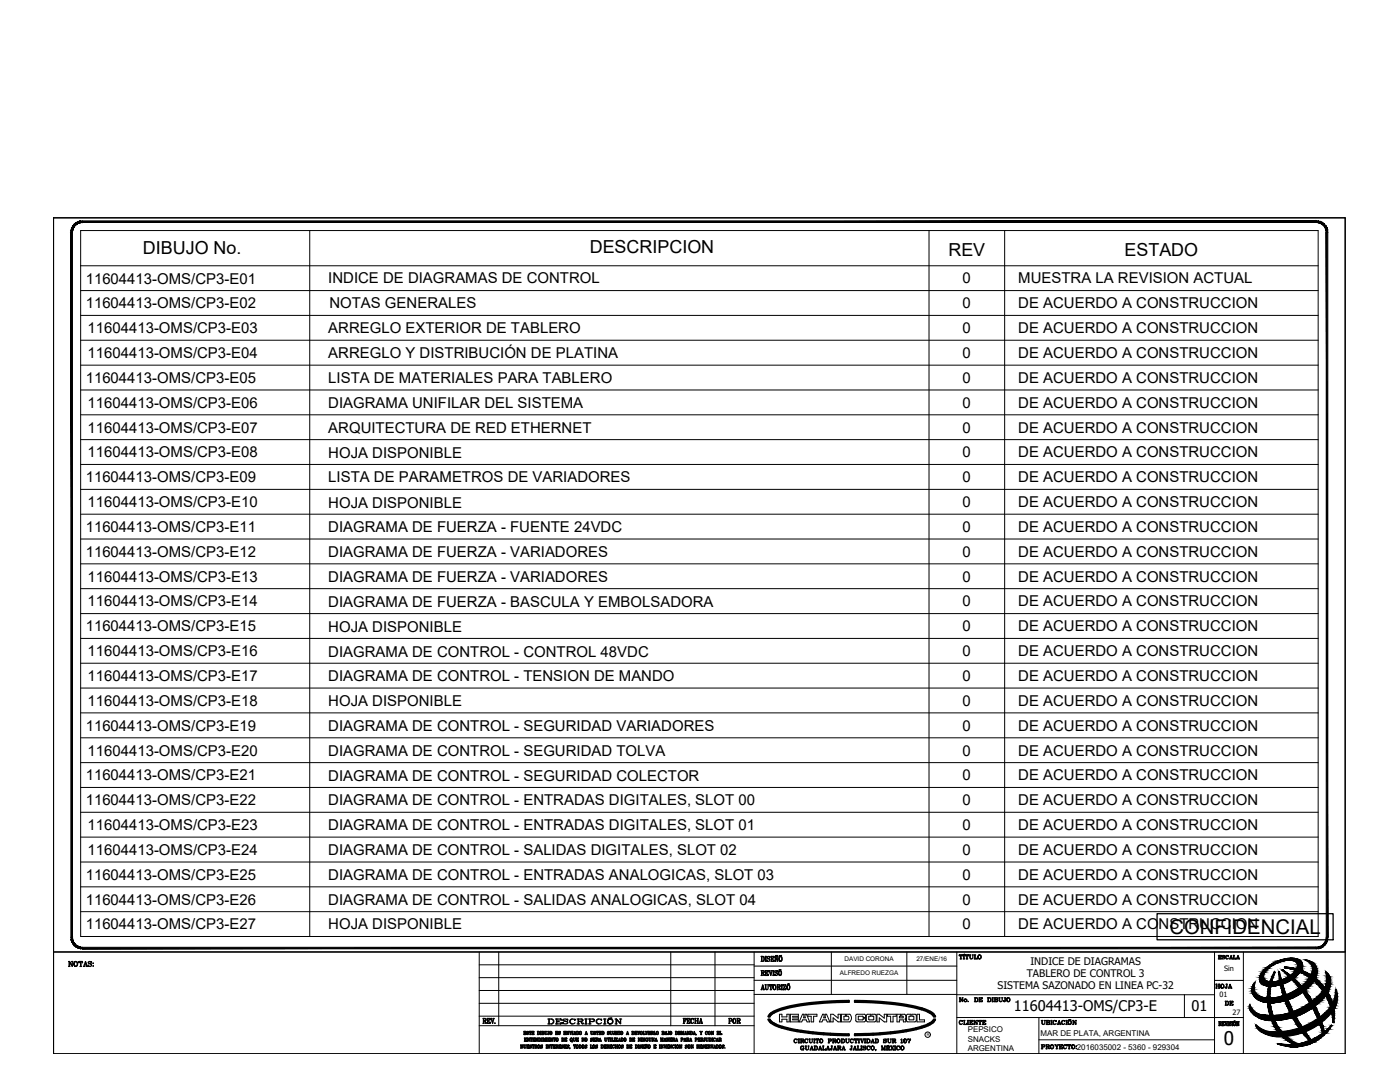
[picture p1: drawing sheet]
<svg xmlns="http://www.w3.org/2000/svg" width="279mm" height="216mm" viewBox="0 0 279 216" stroke-linecap="round" stroke-linejoin="round" font-family="sans-serif">
<defs><g id="words">
<text font-size="4.1" x="233.4" y="186.4">CONFIDENCIAL</text>
<text font-size="3.8" x="244.2" y="208.6">0</text>
<g font-size="3.6">
<text x="28.5" y="50.7">DIBUJO No.</text>
<text x="117.7" y="50.6">DESCRIPCION</text>
<text x="189.3" y="51">REV</text>
<text x="224.4" y="51">ESTADO</text>
</g>
<g font-size="3.5">
<text x="241.7" y="198.3">HOJA</text>
<text x="243.8" y="201.8">DE</text>
<text x="144.6" y="205.3">POR</text>
</g>
<g font-size="3">
<text x="17.1" y="56.6">11604413-OMS/CP3-E01</text>
<text x="65.5" y="56.6">INDICE DE DIAGRAMAS DE CONTROL</text>
<text x="192.1" y="56.6">0</text>
<text x="203.2" y="56.6">MUESTRA LA REVISION ACTUAL</text>
<text x="17.1" y="61.5">11604413-OMS/CP3-E02</text>
<text x="65.7" y="61.5">NOTAS GENERALES</text>
<text x="192.1" y="61.5">0</text>
<text x="203.2" y="61.5">DE ACUERDO A CONSTRUCCION</text>
<text x="17.5" y="66.5">11604413-OMS/CP3-E03</text>
<text x="17.5" y="71.4">11604413-OMS/CP3-E04</text>
<text x="65.5" y="66.5">ARREGLO EXTERIOR DE TABLERO</text>
<text x="65.5" y="71.4">ARREGLO Y DISTRIBUCIÓN DE PLATINA</text>
<text x="192.1" y="66.5">0</text>
<text x="192.1" y="71.4">0</text>
<text x="203.2" y="66.5">DE ACUERDO A CONSTRUCCION</text>
<text x="203.2" y="71.4">DE ACUERDO A CONSTRUCCION</text>
<text x="17.1" y="76.4">11604413-OMS/CP3-E05</text>
<text x="65.5" y="76.4">LISTA DE MATERIALES PARA TABLERO</text>
<text x="192.1" y="76.4">0</text>
<text x="203.2" y="76.4">DE ACUERDO A CONSTRUCCION</text>
<text x="17.5" y="81.4">11604413-OMS/CP3-E06</text>
<text x="65.5" y="81.4">DIAGRAMA UNIFILAR DEL SISTEMA</text>
<text x="192.1" y="81.4">0</text>
<text x="203.2" y="81.4">DE ACUERDO A CONSTRUCCION</text>
<text x="17.5" y="86.3">11604413-OMS/CP3-E07</text>
<text x="65.5" y="86.3">ARQUITECTURA DE RED ETHERNET</text>
<text x="192.1" y="86.3">0</text>
<text x="203.2" y="86.3">DE ACUERDO A CONSTRUCCION</text>
<text x="17.5" y="91.3">11604413-OMS/CP3-E08</text>
<text x="65.5" y="91.4">HOJA DISPONIBLE</text>
<text x="192.1" y="91.3">0</text>
<text x="203.2" y="91.3">DE ACUERDO A CONSTRUCCION</text>
<text x="17.1" y="96.2">11604413-OMS/CP3-E09</text>
<text x="17.5" y="101.2">11604413-OMS/CP3-E10</text>
<text x="65.5" y="96.2">LISTA DE PARAMETROS DE VARIADORES</text>
<text x="65.5" y="101.4">HOJA DISPONIBLE</text>
<text x="192.1" y="96.2">0</text>
<text x="192.1" y="101.2">0</text>
<text x="203.2" y="96.2">DE ACUERDO A CONSTRUCCION</text>
<text x="203.2" y="101.2">DE ACUERDO A CONSTRUCCION</text>
<text x="17.1" y="106.2">11604413-OMS/CP3-E11</text>
<text x="65.5" y="106.2">DIAGRAMA DE FUERZA - FUENTE 24VDC</text>
<text x="192.1" y="106.1">0</text>
<text x="203.2" y="106.1">DE ACUERDO A CONSTRUCCION</text>
<text x="17.1" y="111.1">11604413-OMS/CP3-E12</text>
<text x="65.5" y="111.2">DIAGRAMA DE FUERZA - VARIADORES</text>
<text x="192.1" y="111.1">0</text>
<text x="203.2" y="111.1">DE ACUERDO A CONSTRUCCION</text>
<text x="17.5" y="116.1">11604413-OMS/CP3-E13</text>
<text x="65.5" y="116.1">DIAGRAMA DE FUERZA - VARIADORES</text>
<text x="192.1" y="116.1">0</text>
<text x="203.2" y="116.1">DE ACUERDO A CONSTRUCCION</text>
<text x="17.1" y="126">11604413-OMS/CP3-E15</text>
<text x="17.5" y="121">11604413-OMS/CP3-E14</text>
<text x="65.5" y="121.2">DIAGRAMA DE FUERZA - BASCULA Y EMBOLSADORA</text>
<text x="192.1" y="121">0</text>
<text x="192.1" y="126">0</text>
<text x="203.2" y="121">DE ACUERDO A CONSTRUCCION</text>
<text x="203.2" y="126">DE ACUERDO A CONSTRUCCION</text>
<text x="17.5" y="130.9">11604413-OMS/CP3-E16</text>
<text x="65.5" y="126.1">HOJA DISPONIBLE</text>
<text x="65.5" y="131">DIAGRAMA DE CONTROL - CONTROL 48VDC</text>
<text x="192.1" y="130.9">0</text>
<text x="203.2" y="130.9">DE ACUERDO A CONSTRUCCION</text>
<text x="17.5" y="135.9">11604413-OMS/CP3-E17</text>
<text x="65.5" y="136">DIAGRAMA DE CONTROL - TENSION DE MANDO</text>
<text x="192.1" y="135.9">0</text>
<text x="203.2" y="135.9">DE ACUERDO A CONSTRUCCION</text>
<text x="17.5" y="140.9">11604413-OMS/CP3-E18</text>
<text x="65.5" y="140.8">HOJA DISPONIBLE</text>
<text x="192.1" y="140.9">0</text>
<text x="203.2" y="140.9">DE ACUERDO A CONSTRUCCION</text>
<text x="17.1" y="145.8">11604413-OMS/CP3-E19</text>
<text x="65.5" y="145.8">DIAGRAMA DE CONTROL - SEGURIDAD VARIADORES</text>
<text x="192.1" y="145.8">0</text>
<text x="203.2" y="145.8">DE ACUERDO A CONSTRUCCION</text>
<text x="17.1" y="155.7">11604413-OMS/CP3-E21</text>
<text x="17.5" y="150.8">11604413-OMS/CP3-E20</text>
<text x="65.5" y="150.9">DIAGRAMA DE CONTROL - SEGURIDAD TOLVA</text>
<text x="65.5" y="155.8">DIAGRAMA DE CONTROL - SEGURIDAD COLECTOR</text>
<text x="192.1" y="150.8">0</text>
<text x="192.1" y="155.7">0</text>
<text x="203.2" y="150.8">DE ACUERDO A CONSTRUCCION</text>
<text x="203.2" y="155.7">DE ACUERDO A CONSTRUCCION</text>
<text x="17.1" y="160.7">11604413-OMS/CP3-E22</text>
<text x="65.5" y="160.7">DIAGRAMA DE CONTROL - ENTRADAS DIGITALES, SLOT 00</text>
<text x="192.1" y="160.7">0</text>
<text x="203.2" y="160.7">DE ACUERDO A CONSTRUCCION</text>
<text x="17.5" y="165.6">11604413-OMS/CP3-E23</text>
<text x="65.5" y="165.6">DIAGRAMA DE CONTROL - ENTRADAS DIGITALES, SLOT 01</text>
<text x="192.1" y="165.6">0</text>
<text x="203.2" y="165.6">DE ACUERDO A CONSTRUCCION</text>
<text x="17.5" y="170.6">11604413-OMS/CP3-E24</text>
<text x="65.5" y="170.6">DIAGRAMA DE CONTROL - SALIDAS DIGITALES, SLOT 02</text>
<text x="192.1" y="170.6">0</text>
<text x="203.2" y="170.6">DE ACUERDO A CONSTRUCCION</text>
<text x="17.1" y="175.5">11604413-OMS/CP3-E25</text>
<text x="65.5" y="175.5">DIAGRAMA DE CONTROL - ENTRADAS ANALOGICAS, SLOT 03</text>
<text x="192.1" y="175.5">0</text>
<text x="203.2" y="175.5">DE ACUERDO A CONSTRUCCION</text>
<text x="17.1" y="180.5">11604413-OMS/CP3-E26</text>
<text x="17.1" y="185.5">11604413-OMS/CP3-E27</text>
<text x="65.5" y="185.4">HOJA DISPONIBLE</text>
<text x="65.5" y="180.5">DIAGRAMA DE CONTROL - SALIDAS ANALOGICAS, SLOT 04</text>
<text x="192.1" y="185.5">0</text>
<text x="192.1" y="180.5">0</text>
<text x="203.2" y="180.5">DE ACUERDO A CONSTRUCCION</text>
<text x="203.2" y="185.5">DE ACUERDO A CONSTRUCCION</text>
</g>
<g font-size="2.9">
<text x="202.4" y="201.8">11604413-OMS/CP3-E</text>
<text x="237.8" y="201.8">01</text>
</g>
<g font-size="2.1">
<text x="199.1" y="197.3">SISTEMA SAZONADO EN LINEA PC-32</text>
<text x="204.9" y="195">TABLERO DE CONTROL 3</text>
<text x="205.6" y="192.6">INDICE DE DIAGRAMAS</text>
</g>
<g font-size="1.6">
<text x="193.1" y="206">PEPSICO</text>
<text x="193.1" y="207.9">SNACKS</text>
<text x="193.1" y="209.7">ARGENTINA</text>
<text x="207.7" y="206.7">MAR DE PLATA, ARGENTINA</text>
<text x="214.9" y="209.4">2016035002 - 5360 - 929304</text>
</g>
<g font-size="1.5">
<text x="244.3" y="193.8">Sin</text>
<text x="243.4" y="198.9">01</text>
<text x="246" y="202.4">27</text>
</g>
<g font-size="1.3">
<text x="168.5" y="191.8">DAVID CORONA</text>
<text x="182.9" y="191.8">27/ENE/16</text>
<text x="167.6" y="194.6">ALFREDO RUEZGA</text>
</g>
<text font-size=".9" x="185" y="206.8">R</text>
</g></defs>
<!-- layer: 0 -->
<g fill="none" stroke="#000" stroke-width=".2">
<path d="M10.7 43.5h257.8v146.5h-257.8zM16.1 46h247v140.9h-247zM16.1 58h247M16.1 53h247M61.8 46v140.9M185.4 46v140.9M200.5 46v140.9M16.1 77.8h247M16.1 72.9h247M16.1 62.9h247M16.1 67.9h247M16.1 87.7h247"/>
<path d="M16.1 82.8h247M16.1 92.7h247M16.1 97.6h247M16.1 102.6h247M16.1 107.6h247M16.1 117.5h247M16.1 112.5h247M16.1 122.4h247M16.1 127.4h247M16.1 132.3h247M16.1 137.3h247M16.1 142.2h247"/>
<path d="M16.1 147.2h247M16.1 157.1h247M16.1 152.2h247M16.1 167h247M16.1 162.1h247M16.1 177h247M16.1 172h247M16.1 181.9h247M95.6 195.1h54.9M95.6 192.5h54.9M95.6 197.6h54.9M95.6 190v20.3"/>
<path d="M99.5 190v14.7M133.9 190v14.7M142.7 190v14.7M150.5 190v20.3M150.5 195.6h40.5M150.5 192.8h40.5M150.5 198.4h40.5M165.9 190v8.4M181 190v8.4M191 198.5h51.4M191 190v20.3M236.4 198.5v4.5"/>
<path d="M242.4 195.6h5.7M242.4 190v20.3M248.1 190v20.3M250.5 196a2.07 2.07 0 0 0 1.8 3.1 10.1 10.1 0 0 0 9.3-4.5 1.99 1.99 0 0 0-1.1-3.1 2.5 2.5 0 0 1 2.2 1.6 2.5 2.5 0 0 1-.5 2.6 10.5 10.5 0 0 1-10.2 4.2 2.34 2.34 0 0 1-2-1.5 2.34 2.34 0 0 1 .5-2.4zM252.2 193.6a7.2 7.2 0 0 1 7-2.1 1.47 1.47 0 0 1 .3 2.4 7.5 7.5 0 0 1-7.2 2.7 1.51 1.51 0 0 1-.4-2.6zM252.9 193.4a6.2 6.2 0 0 1 5.4-1.6 1.13 1.13 0 0 1 .7 .9 1.13 1.13 0 0 1-.5 1.1 6.4 6.4 0 0 1-5.7 2 1.13 1.13 0 0 1-.7-1 1.13 1.13 0 0 1 .5-1.1zM255.4 194l-.1-.1a21.9 21.9 0 0 0 6 13.8l-2.4 .6M255.4 194a33.4 33.4 0 0 0 6.3 13.5M256 193.7a25.7 25.7 0 0 1 8 12.4l-2.3 1.4M256 193.6a19.3 19.3 0 0 1 8.3 12.3M256.1 193.6l-.2 .1M265.4 195.1a4.6 4.6 0 0 1-1.7 4.5 13.7 13.7 0 0 1-11.3 3.9l-.6-.1a3.8 3.8 0 0 1-2.4-2.1v-.9a2.8 2.8 0 0 0 2.3 2.1"/>
<path d="M265.4 195.1l-.3-.7-.6-.6a4.2 4.2 0 0 1-1.2 4.7 14.2 14.2 0 0 1-6.9 3.8M95.6 200.2h54.9M95.6 204.7h54.9M95.6 202.8h54.9M155.6 202.4h.4v.5h1v-.5h.5v1.5h-.5v-.5h-1v.5h-.4zM157.7 202.4h1.6v.4h-1.1v.2h1.1v.3h-1.1v.2h1.1v.4h-1.6zM160.2 202.4h.2v.7h.3v-.7h.2l.7 1.5h-.5l-.2-.4h-.7l-.2 .4h-.5zM161.2 202.4h1.8v.4h-.6v1.1h-.5v-1.1h-.7zM164.2 202.4h.3l-.1 .7h.3v-.7h.3l.6 1.5h-.5l-.2-.4h-.7l-.2 .4h-.5zM165.8 202.4h.5l1 .8v-.8h.4v1.5h-.4l-1-.8v.8h-.5zM169.3 203.5h-.9v-.7h.3v-.4h-.8v1.5h1.7M169.3 202.8a.5 .5 0 0 1 0 .7"/>
<path d="M169.6 202.4a1.03 1.03 0 0 1 0 1.5M169.6 202.4h-.6v.4h.3M171.1 203.9h1.4M171.4 202.8l-.1 .6 .1 .1M171.4 203.5h.7l.2-.2h.4v.5l-.2 .1M171.4 202.8h.7l.2 .2h.4l-.1-.6h-1.7l-.1 .2v1l.2 .3M173.2 203.9h1.4M173.5 202.8l-.1 .6 .1 .1M173.5 202.8h.3v-.4l-.9 .1v1.1l.3 .3M173.5 203.5h.8M174.2 202.8l.2 .1v.5l-.2 .1M174.8 203.6l-.2 .3"/>
<path d="M174.8 202.6l-.1-.2h-.7v.4h.3M174.9 202.7v.9M175 202.4h.5l1 .8v-.8h.5v1.5h-.5l-1-.8v.8h-.5zM177.1 202.4h1.8v.4h-.7v1.1h-.5v-1.1h-.6zM180.5 202.4l.3 .3-.1 .5-.1 .2 .2 .1v.4h-.5v-.4h-.8v.4h-.5v-1.5h.7v.4h-.2v.3h.7v-.3h-.2v-.4h.5M181.2 203.9h1.4M181.4 203.4l.1 .1h.8l.1-.6-.4-.1v-.4h.7l.2 .3v.9l-.3 .3M181.4 202.9l.4-.1v-.4l-.9 .1v1.1l.3 .3M181.4 202.9v.5M183 202.4h.5v1.1h1v.4h-1.5zM191 203h57.1M207.3 203v7.3"/>
<path d="M207.3 207.5h35.1M254.1 202.7a12 12 0 0 1 .3-8.7 10.8 10.8 0 0 0-.4 10.3 8.5 8.5 0 0 0 4.3 4.1M254.1 202.7a9 9 0 0 0 4.8 5.6M256.4 202.4l-2 .2-2.7-.1M265.8 204.7l-.2-.1-1.3 1.3M265.8 204.7a8.7 8.7 0 0 1-10.8 3.5l3.3 .2M266.2 203.9a9.8 9.8 0 0 0-8.7-10.8l-1.1-.1a11.3 11.3 0 0 1 9.6 10.9M266.2 203.9h-.2"/>
<circle cx="185.1" cy="206.5" r=".54"/>
</g>
<g fill="#000" stroke="#000" stroke-width=".2">
<path d="M250.5 196l-.2 .2zM253.1 196.8h1.1zM254.3 194h.1zM255.2 194h.1zM255.5 195.6h2zM257.4 191.2h.6zM260.5 191.5l.4 .1zM264.5 193.8l.3 .3h-.2zM266.6 197.5l.2 .6h-.2zM249.5 200.5v.2h-.1zM250.7 204.6l.2 .2zM253 203.6h1.7z"/>
<path d="M253.1 200.1h1.4zM254.6 206.8h1.4zM257.4 208.9h1.7z"/>
<path d="M14.1 46.4l.4 140.6v-140.6zM14.1 46.4l.4 140.6h-.4z"/>
<path d="M16 44.1h.4v.3zM16 44.1l.1 .3h.3zM15.6 44.2l.4-.1 .1 .3zM15.6 44.2l.1 .3 .4-.1zM15.2 44.5l.4-.3 .1 .3zM15.2 44.5l.2 .2 .3-.2zM14.8 44.8l.4-.3 .2 .2zM14.8 44.8l.3 .2 .3-.3zM14.8 44.8l.3 .2-.6 .1zM14.5 45.1l.3 .2 .3-.3zM14.5 45.1l.3 .2-.5 .2zM14.3 45.5l.3 .1 .2-.3zM14.3 45.5l.3 .1-.4 .3zM14.2 45.9l.3 .1 .1-.4zM14.2 45.9l.3 .1-.4 .4zM14.5 46l-.4 .4h.4z"/>
<path d="M16.4 44.4h246.3v-.3zM16.4 44.1h246.3l-246.3 .3z"/>
<path d="M265 45.9v.5h-.3zM264.6 46l.1 .4 .3-.5zM264.8 45.5l.2 .4-.4 .1zM264.5 45.6l.1 .4 .2-.5zM264.6 45.1l.2 .4-.3 .1zM264.3 45.3l.2 .3 .1-.5zM264.3 44.8l.3 .3-.3 .2zM264.3 44.8l-.2 .2 .2 .3zM264 44.5l.3 .3-.2 .2zM264 44.5l-.2 .2 .3 .3zM263.6 44.2l.4 .3-.2 .2zM263.6 44.2l-.2 .3 .4 .2zM263.2 44.1l.4 .1-.2 .3zM263.2 44.1l-.1 .3 .3 .1zM262.7 44.1h.5l-.1 .3zM262.7 44.1v.3h.4z"/>
<path d="M14.1 187h.4l-.3 .5zM14.5 187l-.3 .5 .3-.1zM14.2 187.5l.3-.1-.2 .5zM14.5 187.4l-.2 .5 .3-.1zM14.3 187.9l.3-.1-.1 .5zM14.6 187.8l-.1 .5 .3-.2zM14.5 188.3l.3-.2v.6zM14.8 188.1v.6l.3-.3zM14.8 188.7l.3-.3 .1 .5zM15.1 188.4l.1 .5 .2-.2zM15.4 188.7l.2 .5-.4-.3zM15.4 188.7l.2 .5 .1-.3zM15.7 188.9l.3 .4-.4-.1zM15.7 188.9l.3 .4 .1-.3zM16.1 189l.3 .3h-.4zM16.1 189l.3 .3v-.3z"/>
<path d="M16.4 189v.3l246.3-.3zM16.4 189.3l246.3-.3v.3z"/>
<path d="M250 196.9l.2 .1zM250 196.9l.2 .1h-.3z"/>
<path d="M249.9 197l.3 .3v-.3zM249.9 197l.3 .3h-.3z"/>
<path d="M249.9 197.3h.3zM249.9 197.3h.3z"/>
<path d="M249.9 197.3l.4 .3-.1-.3zM249.9 197.3l.4 .3h-.5z"/>
<path d="M250 196.6l.2 .3 .1-.3zM250 196.6l.2 .3h-.2z"/>
<path d="M249.8 197.6l.5 .1zM249.8 197.6l.5 .1z"/>
<path d="M250.2 196.4l.1 .2v-.2zM250.2 196.4l.1 .2h-.3z"/>
<path d="M249.8 197.7l.7 .3-.2-.3zM249.8 197.7l.7 .3h-.6z"/>
<path d="M250.2 196.3l.1 .1 .1-.1zM250.2 196.3l.1 .1h-.1z"/>
<path d="M250.3 196.2l.1 .1zM250.3 196.2l.1 .1z"/>
<path d="M249.9 198l.7 .1-.1-.1zM249.9 198l.7 .1h-.7z"/>
<path d="M249.9 198.1l.8 .2-.1-.2zM249.9 198.1l.8 .2h-.7z"/>
<path d="M250 198.3l1 .2-.3-.2zM250 198.3l1 .2h-.9zM250.1 198.5h.9zM250.1 198.5h.9z"/>
<path d="M250.1 198.5l1.3 .3-.4-.3zM250.1 198.5l1.3 .3h-1.1z"/>
<path d="M250.3 198.8l1.4 .1zM250.3 198.8l1.4 .1h-1.4z"/>
<path d="M250.3 198.9h1.5zM250.3 198.9h1.5z"/>
<path d="M250.4 198.9l1.9 .2zM250.4 198.9l1.9 .2h-1.8z"/>
<path d="M251.4 195h.8zM251.4 195h.8z"/>
<path d="M251.5 194.7l.6 .3 .1-.3zM251.5 194.7l.6 .3h-.7z"/>
<path d="M251.4 195l.8 .2v-.2zM251.4 195l.8 .2h-.8z"/>
<path d="M251.4 195.2l.9 .2-.1-.2zM251.4 195.2l.9 .2h-1z"/>
<path d="M251.6 194.4l.6 .3 .1-.3zM251.6 194.4l.6 .3h-.7zM251.5 194.7h.7zM251.5 194.7h.7z"/>
<path d="M251.7 194.3h.6zM251.7 194.3l.6 .1z"/>
<path d="M250.5 199.1h2.3zM250.5 199.1h2.3z"/>
<path d="M251.3 195.4h1.1zM251.3 195.4h1.1z"/>
<path d="M251.3 195.4l1.3 .2-.2-.2zM251.3 195.4l1.3 .2h-1.2z"/>
<path d="M251.8 194.1l.5 .2 .1-.2zM251.8 194.1l.5 .2h-.6z"/>
<path d="M251.9 194l.5 .1 .1-.1zM251.9 194l.5 .1h-.6z"/>
<path d="M251.4 195.6l1.3 .1zM251.4 195.6l1.3 .1z"/>
<path d="M252.1 193.7l.4 .3 .1-.3zM252.1 193.7l.4 .3h-.6z"/>
<path d="M251.4 195.7l1.4 .1zM251.4 195.7l1.4 .1z"/>
<path d="M252.2 193.6l.4 .1 .2-.1zM252.2 193.6l.4 .1h-.5z"/>
<path d="M251.4 195.8l1.8 .1zM251.4 195.8l1.8 .1h-1.8z"/>
<path d="M252.4 193.4l.4 .2 .1-.2zM252.4 193.4l.4 .2h-.6z"/>
<path d="M250.6 199.1h2.4zM250.6 199.1h2.4z"/>
<path d="M250.6 199.1l2.8 .1zM250.6 199.1l2.8 .1z"/>
<path d="M253.1 196.8h.9zM253.1 196.8h.9z"/>
<path d="M252.6 193.2l.3 .2 .3-.2zM252.4 193.4l.2-.2 .3 .2z"/>
<path d="M251.4 195.9h2.2zM251.4 195.9h2.2z"/>
<path d="M252.7 193.1l.5 .1 .1-.1zM252.7 193.1l.5 .1h-.6z"/>
<path d="M252.9 198.8l.6 .4-.1-.4zM252.9 198.8l.6 .4h-.6z"/>
<path d="M253 198.3l.4 .5 .1-.5zM253 198.3l.4 .5h-.5z"/>
<path d="M252.9 199.2l.6 .6v-.6zM252.9 199.2l.6 .6h-.6z"/>
<path d="M253 197.9l.5 .4v-.4zM253 197.9l.5 .4h-.5z"/>
<path d="M252.9 199.8l.6 .3v-.3zM252.9 199.8l.6 .3h-.6z"/>
<path d="M253.1 197.4l.4 .5v-.5zM253.1 197.4l.4 .5h-.5z"/>
<path d="M253.2 196.9l.3 .5 .1-.5zM253.2 196.9l.3 .5h-.4z"/>
<path d="M253 192.9l.3 .2 .3-.2zM252.7 193.1l.3-.2 .3 .2z"/>
<path d="M253.3 196.5l.3 .4 .1-.4zM253.3 196.5l.3 .4h-.4z"/>
<path d="M253.1 192.8h.6zM253 192.9h.6z"/>
<path d="M253.5 195.9l.2 .6 .1-.6zM253.5 195.9l.2 .6h-.4z"/>
<path d="M253.5 195.7l.3 .2 .1-.2zM253.5 195.7l.3 .2h-.3z"/>
<path d="M251.5 195.9h2.5zM251.5 195.9h2.5z"/>
<path d="M253.8 195l.1 .7 .2-.7zM253.8 195l.1 .7h-.4z"/>
<path d="M253.5 192.5l.2 .3 .4-.3zM253.1 192.8l.4-.3 .2 .3z"/>
<path d="M253.9 194.8l.2 .2 .1-.2zM253.9 194.8l.2 .2h-.3z"/>
<path d="M253.5 192.5h.7zM253.5 192.5h.6z"/>
<path d="M254.3 194h.1zM254.3 194h.1z"/>
<path d="M254.3 194h.1zM254.3 194h.1z"/>
<path d="M254.3 194h.1zM254.3 194h.1z"/>
<path d="M254.3 194h.1zM254.3 194h.1z"/>
<path d="M254.3 194h.1zM254.3 194h.1z"/>
<path d="M254.3 194h.2zM254.3 194h.2z"/>
<path d="M254.3 194h.2zM254.3 194h.2z"/>
<path d="M254.3 194h.2zM254.3 194h.2zM254.3 194h.2zM254.3 194h.2z"/>
<path d="M254.3 194l.2 .1zM254.3 194l.2 .1z"/>
<path d="M254.3 194.1h.2zM254.2 194.1h.3z"/>
<path d="M254.2 194.1v.7l.3-.7zM254.2 194.1v.7h-.3z"/>
<path d="M252.7 196.7h1.9zM252.7 196.7l1.5 .1z"/>
<path d="M253.9 192.3l.3 .2 .4-.2zM253.5 192.5l.4-.2 .3 .2z"/>
<path d="M252.6 196.7h2.1zM252.6 196.7h2z"/>
<path d="M254 192.2h.8zM253.9 192.3h.7z"/>
<path d="M254.3 192.1l.5 .1 .3-.1zM254 192.2l.3-.1 .5 .1z"/>
<path d="M252.4 200h2.7zM252.4 200h2.6z"/>
<path d="M252.3 196.6h2.9zM252.3 196.6l2.4 .1z"/>
<path d="M255.2 194h.2zM255.2 194h.2z"/>
<path d="M255.2 194h.1zM255.2 194h.1z"/>
<path d="M252.3 196.6h3zM252.3 196.6h2.9z"/>
<path d="M255.2 194h.1zM255.2 194h.1z"/>
<path d="M255.2 194h.1zM255.2 194h.1z"/>
<path d="M255.2 194h.1zM255.2 194h.1z"/>
<path d="M255.2 194h.1zM255.2 194h.1z"/>
<path d="M255.2 194h.2zM255.2 194h.2z"/>
<path d="M255.2 194h.2zM255.2 194h.2zM255.2 194h.2zM255.2 194h.2z"/>
<path d="M255.2 194h.2zM255.2 194h.2z"/>
<path d="M255.2 194l.5 1.4-.3-1.4zM255.2 194l.5 1.4h-.4z"/>
<path d="M255.5 191.6h1.6zM255.5 191.6h1.6z"/>
<path d="M254.6 191.9l.5 .2 .4-.2zM254.3 192.1l.3-.2 .5 .2z"/>
<path d="M254.7 191.9h.9zM254.6 191.9h.9z"/>
<path d="M252 199.9l3.1 .1 .6-.1zM252 199.9l3.1 .1z"/>
<path d="M255.3 195.4l.5 .3-.1-.3zM255.3 195.4l.5 .3h-.4z"/>
<path d="M252 196.4l3.3 .2 .4-.2zM252 196.4l3.3 .2h-3z"/>
<path d="M255.4 195.7l.7 1.1-.3-1.1zM255.4 195.7l.7 1.1h-.5z"/>
<path d="M251.9 199.8h3.9zM251.9 199.8l3.8 .1z"/>
<path d="M251.9 196.4h4zM251.9 196.4h3.8z"/>
<path d="M256 193.6h.1zM256 193.6h.1zM256 193.6h.1z"/>
<path d="M256 193.6h.1zM256 193.6h.1z"/>
<path d="M256 193.6h.1zM255.9 193.6h.2z"/>
<path d="M255.9 193.6h.2zM255.9 193.6h.2z"/>
<path d="M255.6 196.8l.6 .4-.1-.4zM255.6 196.8l.6 .4h-.5z"/>
<path d="M255.9 193.6h.2zM255.9 193.6h.2z"/>
<path d="M255.1 191.8l.5 .1 .5-.1zM254.7 191.9l.4-.1 .5 .1z"/>
<path d="M255.9 193.6h.3zM255.9 193.6h.3z"/>
<path d="M255.9 193.6h.3zM255.9 193.6h.3z"/>
<path d="M255.9 193.6l.3 .1zM255.9 193.6l.3 .1z"/>
<path d="M255.9 193.7h.3zM255.9 193.7h.3z"/>
<path d="M256 193.7l1.1 .6-.9-.6zM256 193.7l1.1 .6h-.4z"/>
<path d="M255.7 197.2l.8 .9-.3-.9zM255.7 197.2l.8 .9h-.6z"/>
<path d="M251.7 196.2l4.2 .2 .4-.2zM251.7 196.2l4.2 .2h-4z"/>
<path d="M255.2 191.7h1.1zM255.1 191.8h1z"/>
<path d="M251.5 199.7l4.3 .1 .6-.1zM251.5 199.7l4.3 .1h-3.9z"/>
<path d="M251.7 196.2h4.7zM251.7 196.2h4.6z"/>
<path d="M256.4 193h.1zM256.4 193h.1z"/>
<path d="M256.4 193h.2zM256.4 193h.2z"/>
<path d="M255.9 198.1l.9 .7-.3-.7zM255.9 198.1l.9 .7h-.7z"/>
<path d="M251.4 199.7h5.1zM251.4 199.7h5z"/>
<path d="M256.4 193h.4zM256.4 193h.4z"/>
<path d="M255.3 191.7h1.3zM255.2 191.7h1.1z"/>
<path d="M256.4 193h.5zM256.4 193h.5z"/>
<path d="M256.1 198.8l.9 .6-.2-.6zM256.1 198.8l.9 .6h-.7z"/>
<path d="M251.5 196l4.9 .2 .5-.2zM251.5 196l4.9 .2h-4.7z"/>
<path d="M251.5 195.9h5.5zM251.5 195.9l5.4 .1z"/>
<path d="M256.3 199.4l1.1 .9-.4-.9zM256.3 199.4l1.1 .9h-.7z"/>
<path d="M251.5 195.9h5.5zM251.5 195.9h5.5z"/>
<path d="M256.4 193h.7zM256.4 193h.7z"/>
<path d="M256.4 193h.8zM256.4 193h.8z"/>
<path d="M256.7 194.3l.8 .3-.4-.3zM256.7 194.3l.8 .3h-.5z"/>
<path d="M255.5 191.6h1.6zM255.3 191.7h1.3z"/>
<path d="M251 199.5l5.5 .2 .6-.2zM251 199.5l5.5 .2h-5.1z"/>
<path d="M254.5 195.9h2.6zM254 195.9h3z"/>
<path d="M256.4 193l1 .1zM256.4 193l1 .1z"/>
<path d="M251 199.4h6.3zM251 199.4l6.1 .1z"/>
<path d="M255 195.8h2.3zM254.5 195.9h2.6z"/>
<path d="M256.4 193.1h1zM256.4 193.1h1z"/>
<path d="M256.4 193.1h1.1zM256.4 193.1h1.1z"/>
<path d="M256.4 193.1h1.1zM256.4 193.1h1.1z"/>
<path d="M257 194.6l1.1 .5-.6-.5zM257 194.6l1.1 .5h-.6z"/>
<path d="M256.4 193.1h1.2zM256.4 193.1h1.2z"/>
<path d="M255.5 195.6l1.8 .2 .2-.2zM255 195.8l.5-.2 1.8 .2z"/>
<path d="M256.4 193.1h1.2zM256.4 193.1h1.2z"/>
<path d="M256.4 193.1h1.2zM256.4 193.1h1.2z"/>
<path d="M256.4 193.1h1.3zM256.4 193.1h1.3z"/>
<path d="M256.4 193.1l1.9 .1zM256.4 193.1l1.9 .1z"/>
<path d="M256 195.4l1.5 .2 .3-.2zM255.5 195.6l.5-.2 1.5 .2zM255.5 195.6h2z"/>
<path d="M250.7 199.2l6.6 .2 .5-.2zM250.7 199.2l6.6 .2h-6.3z"/>
<path d="M250.6 199.2h7.3zM250.6 199.2h7.2z"/>
<path d="M253.7 199.1h4.3zM253.4 199.2h4.5z"/>
<path d="M257.4 191.2h1zM257 191.2h1.4z"/>
<path d="M254 199.1h4zM253.7 199.1h4.3z"/>
<path d="M256.3 195.3l1.5 .1 .2-.1zM256 195.4l.3-.1 1.5 .1z"/>
<path d="M257.5 195.1l1.1 .4-.5-.4zM257.5 195.1l1.1 .4h-.7z"/>
<path d="M256.5 195.2h1.7zM256.3 195.3h1.7z"/>
<path d="M254.6 199h3.6zM254 199.1h4z"/>
<path d="M257 193.2l1.5 .1zM257 193.2l1.5 .1z"/>
<path d="M257 191.2h1.5zM256.9 191.2h1.6z"/>
<path d="M255.3 198.9l2.9 .1 .2-.1zM254.6 199l.7-.1 2.9 .1z"/>
<path d="M256.9 191.2l1.9 .1zM256.5 191.3h2.3z"/>
<path d="M257 195l1.2 .2 .3-.2zM256.5 195.2l.5-.2 1.2 .2z"/>
<path d="M257.3 193.3l1.9 .1-.7-.1zM257.3 193.3l1.9 .1h-1.3z"/>
<path d="M257.9 195.5l1.1 .5-.4-.5zM257.9 195.5l1.1 .5h-.7z"/>
<path d="M255.7 198.8l2.7 .1 .2-.1zM255.3 198.9l.4-.1 2.7 .1z"/>
<path d="M256 198.7h2.8zM255.7 198.8h2.9z"/>
<path d="M256.5 191.3l2.4 .1zM256.3 191.4h2.6z"/>
<path d="M257.4 194.7l1.1 .3 .3-.3zM257 195l.4-.3 1.1 .3zM257 195h1.5zM257 195h1.5z"/>
<path d="M256.3 191.4l2.9 .1-.3-.1zM255.9 191.5l.4-.1 2.9 .1z"/>
<path d="M257.5 194.6h1.4zM257.4 194.7h1.4z"/>
<path d="M258.3 196l1.3 .6-.6-.6zM258.3 196l1.3 .6h-.7z"/>
<path d="M257.8 194.4l1.1 .2 .2-.2zM257.5 194.6l.3-.2 1.1 .2z"/>
<path d="M257.9 193.4l1.5 .1zM257.9 193.4l1.5 .1z"/>
<path d="M255.9 191.5h3.3zM255.7 191.5h3.5z"/>
<path d="M256.7 198.5l2.1 .2 .4-.2zM256 198.7l.7-.2 2.1 .2z"/>
<path d="M255.7 191.5l3.7 .1-.2-.1zM255.5 191.6l.2-.1 3.7 .1z"/>
<path d="M258 194.2l1.1 .2 .2-.2zM258 194.2l1.1 .2h-1.3z"/>
<path d="M256.8 198.4h2.5zM256.7 198.5h2.5z"/>
<path d="M258.2 193.5l1.8 .2-.6-.2zM258.2 193.5l1.8 .2h-1.1z"/>
<path d="M257.1 191.6h2.3zM257.1 191.6h2.3z"/>
<path d="M257.5 191.6l2 .1zM257.5 191.6l2 .1z"/>
<path d="M258.2 194.1l1.1 .1 .1-.1zM258 194.2l.2-.1 1.1 .1z"/>
<path d="M257.9 191.7h1.6zM257.9 191.7h1.6z"/>
<path d="M258 191.7l1.6 .1zM258 191.7l1.6 .1z"/>
<path d="M258.4 193.9l1 .2 .1-.2zM258.4 193.9l1 .2h-1.2z"/>
<path d="M258.9 196.6l1 .3-.3-.3zM258.9 196.6l1 .3h-.8z"/>
<path d="M258.3 191.8l1.4 .1-.1-.1zM258.3 191.8l1.4 .1h-1.1zM258.6 191.9h1.1zM258.6 191.9h1.1z"/>
<path d="M258.5 193.8l1 .1 .1-.1zM258.5 193.8l1 .1h-1.1z"/>
<path d="M257.3 198.2l2 .2 .3-.2zM256.8 198.4l.5-.2 2 .2z"/>
<path d="M258.6 191.9l1.2 .2-.1-.2zM258.6 191.9l1.2 .2h-1z"/>
<path d="M258.7 193.5l.9 .3 .2-.3zM258.7 193.5l.9 .3h-1.1z"/>
<path d="M258.7 193.4h1.1zM258.7 193.4l1.1 .1z"/>
<path d="M258.8 192.1l1.1 .1zM258.8 192.1l1.1 .1z"/>
<path d="M258.8 192.2l1.1 .1v-.1zM258.8 192.2l1.1 .1h-1z"/>
<path d="M259.1 196.9l1.4 .7-.6-.7zM259.1 196.9l1.4 .7h-.8z"/>
<path d="M258.9 192.3l1.1 .2-.1-.2zM258.9 192.3l1.1 .2h-1z"/>
<path d="M258.9 193.1l.9 .3 .1-.3zM258.9 193.1l.9 .3h-1.1z"/>
<path d="M257.7 198l1.9 .2 .3-.2zM257.3 198.2l.4-.2 1.9 .2z"/>
<path d="M259 192.5h1zM259 192.5h1z"/>
<path d="M259 192.5l1 .3v-.3zM259 192.5l1 .3h-1z"/>
<path d="M259 192.8l.9 .3 .1-.3zM259 192.8l.9 .3h-1zM258.9 193.1h1zM258.9 193.1h1z"/>
<path d="M259 192.8h1zM259 192.8h1z"/>
<path d="M258.9 193.7l1.3 .1zM258.9 193.7l1.3 .1z"/>
<path d="M258 197.9l1.9 .1 .2-.1zM257.7 198l.3-.1 1.9 .1z"/>
<path d="M259.1 193.8l1.8 .3-.7-.3zM259.1 193.8l1.8 .3h-1.2z"/>
<path d="M259.7 197.6l1 .3-.2-.3zM259.7 197.6l1 .3h-.8z"/>
<path d="M258.5 197.6l1.6 .3 .4-.3zM258 197.9l.5-.3 1.6 .3z"/>
<path d="M258.6 197.6h1.9zM258.5 197.6h2z"/>
<path d="M259.9 197.9l1.4 .8-.6-.8zM259.9 197.9l1.4 .8h-.8z"/>
<path d="M259.7 194.1l1.3 .1zM259.7 194.1l1.3 .1z"/>
<path d="M260.6 191.6l.8 .1zM260.6 191.6l.8 .1zM260.9 191.7h.5zM260.9 191.7h.5z"/>
<path d="M259.2 197.2l1.3 .4 .5-.4zM258.6 197.6l.6-.4 1.3 .4z"/>
<path d="M259.9 194.2l1.8 .4-.7-.4zM259.9 194.2l1.8 .4h-1.1z"/>
<path d="M259.2 197.2h1.8zM259.2 197.2h1.8z"/>
<path d="M260.5 198.7l.9 .2-.1-.2zM260.5 198.7l.9 .2h-.8z"/>
<path d="M260.9 191.7l.9 .2-.4-.2zM260.9 191.7l.9 .2h-.6z"/>
<path d="M259.7 196.8l1.3 .4 .4-.4zM259.2 197.2l.5-.4 1.3 .4z"/>
<path d="M260.6 198.9l1.4 1-.6-1zM260.6 198.9l1.4 1h-.8z"/>
<path d="M259.8 196.7h1.7zM259.7 196.8h1.7z"/>
<path d="M260.6 194.6l1.2 .1zM260.6 194.6l1.2 .1z"/>
<path d="M261.2 191.9l.6 .1zM261.2 191.9l.6 .1z"/>
<path d="M260.3 196.4l1.2 .3 .3-.3zM259.8 196.7l.5-.3 1.2 .3z"/>
<path d="M260.7 194.7l1.7 .4-.6-.4zM260.7 194.7l1.7 .4h-1z"/>
<path d="M261.3 192l.8 .2-.3-.2zM261.3 192l.8 .2h-.6z"/>
<path d="M260.4 196.2l1.4 .2 .1-.2zM260.4 196.2l1.4 .2h-1.5z"/>
<path d="M261.2 199.9l.9 .1zM261.2 199.9l.9 .1z"/>
<path d="M261.3 200l1.4 1.1-.6-1.1zM261.3 200l1.4 1.1h-.8z"/>
<path d="M260.7 195.9l1.2 .3 .2-.3zM260.7 195.9l1.2 .3h-1.5z"/>
<path d="M261.5 192.2h.7zM261.5 192.2h.7z"/>
<path d="M261.5 192.2l.9 .4-.2-.4zM261.5 192.2l.9 .4h-.6zM261.8 192.6h.6zM261.8 192.6h.6z"/>
<path d="M260.9 195.7l1.2 .2 .1-.2zM260.9 195.7l1.2 .2h-1.4z"/>
<path d="M261.1 195.5l1.1 .2 .2-.2zM261.1 195.5l1.1 .2h-1.3z"/>
<path d="M261.4 195.1l1.1 .1zM261.4 195.1l1.1 .1z"/>
<path d="M261.8 192.6l.8 .3-.2-.3zM261.8 192.6l.8 .3h-.7z"/>
<path d="M261.5 195.2l1.6 .5-.6-.5zM261.5 195.2l1.6 .5h-1z"/>
<path d="M261.2 195.2l1.2 .3 .1-.3zM261.2 195.2l1.2 .3h-1.3z"/>
<path d="M261.4 195l1.1 .2 .1-.2zM261.4 195l1.1 .2h-1.3z"/>
<path d="M261.9 192.9h.8zM261.9 192.9h.8z"/>
<path d="M261.9 192.9l.9 .4-.1-.4zM261.9 192.9l.9 .4h-.9z"/>
<path d="M262.7 189l.5 .3h-.5zM262.7 189l.5 .3-.1-.3zM263.1 189l.5 .2-.4 .1zM263.1 189l.5 .2-.2-.3zM263.4 188.9h.6l-.4 .3zM263.4 188.9h.6l-.2-.2zM263.8 188.7h.5l-.3 .2zM263.8 188.7h.5l-.2-.3zM264.1 188.4l.5-.1-.3 .4zM264.3 188.1l-.2 .3 .5-.1zM264.3 188.1l.5-.2-.2 .4zM264.5 187.8l-.2 .3 .5-.2zM264.5 187.8l.5-.3-.2 .4zM264.6 187.4l-.1 .4 .5-.3zM265 187v.5l-.4-.1zM264.7 187l-.1 .4 .4-.4z"/>
<path d="M261.6 194.7l1 .3 .1-.3zM261.6 194.7l1 .3h-1.2z"/>
<path d="M261.6 194.6l1.1 .1 .1-.1zM261.6 194.6l1.1 .1h-1.1z"/>
<path d="M261.9 193.3h.9zM261.9 193.3h.9z"/>
<path d="M261.9 193.3l1 .4-.1-.4zM261.9 193.3l1 .4h-1z"/>
<path d="M261.8 194.3l1 .3v-.3zM261.8 194.3l1 .3h-1.2z"/>
<path d="M261.8 194.1l1 .2 .1-.2zM261.8 194.1l1 .2h-1z"/>
<path d="M261.9 193.7l1 .1zM261.9 193.7l1 .1z"/>
<path d="M261.9 193.8l1 .3v-.3zM261.9 193.8l1 .3h-1.1z"/>
<path d="M262.1 195.7l1.1 .1zM262.1 195.7l1.1 .1z"/>
<path d="M262.2 195.8l1.6 .5-.6-.5zM262.2 195.8l1.6 .5h-1z"/>
<path d="M261.7 199.9l1.3 .4 .5-.4zM261.2 200.3l.5-.4 1.3 .4z"/>
<path d="M262.8 196.3l1 .1zM262.8 196.3l1 .1z"/>
<path d="M262.1 199.6l1.4 .3 .3-.3zM261.7 199.9l.4-.3 1.4 .3z"/>
<path d="M262.9 196.4l1.5 .6-.6-.6zM262.9 196.4l1.5 .6h-1z"/>
<path d="M262.5 199.2l1.3 .4 .3-.4zM262.1 199.6l.4-.4 1.3 .4z"/>
<path d="M263.4 197l1 .1zM263.4 197l1 .1z"/>
<path d="M263.5 197.1l1.4 .7-.5-.7zM263.5 197.1l1.4 .7h-.9z"/>
<path d="M263 198.8l1.1 .4 .4-.4zM262.5 199.2l.5-.4 1.1 .4z"/>
<path d="M264.7 46.4v140.6h.3zM264.7 46.4h.3v140.6z"/>
<path d="M263.2 198.6l1.3 .2 .2-.2zM263 198.8l.2-.2 1.3 .2z"/>
<path d="M263.4 198.4l1.3 .2 .1-.2zM263.4 198.4l1.3 .2h-1.5z"/>
<path d="M264.6 194.1l.4 .2-.2-.2zM264.6 194.1l.4 .2h-.3z"/>
<path d="M264 197.8l.9 .1zM264 197.8l.9 .1z"/>
<path d="M264.1 197.9l1.2 .7-.4-.7zM264.1 197.9l1.2 .7h-.8z"/>
<path d="M264.7 194.3l.4 .1zM264.7 194.3l.4 .1z"/>
<path d="M264.7 194.4l.6 .3-.2-.3zM264.7 194.4l.6 .3h-.5z"/>
<path d="M263.9 197.9h1.2zM263.9 197.9h1.2z"/>
<path d="M263.9 197.9l.9 .5 .3-.5zM263.9 197.9l.9 .5h-1.4z"/>
<path d="M264.8 194.7l.5 .2v-.2zM264.8 194.7l.5 .2h-.5z"/>
<path d="M264.2 197.4l.9 .5 .2-.5zM264.2 197.4l.9 .5h-1.2z"/>
<path d="M264.5 198.6h.9zM264.5 198.6h.9z"/>
<path d="M264.8 194.9l.6 .2-.1-.2zM264.8 194.9l.6 .2h-.6z"/>
<path d="M264.3 197.4h1zM264.3 197.4h1z"/>
<path d="M264.5 198.6l1.2 .8-.3-.8zM264.5 198.6l1.2 .8h-.7z"/>
<path d="M264.8 195.1l.7 .3-.1-.3zM264.8 195.1l.7 .3h-.7z"/>
<path d="M264.5 196.9l.8 .5 .1-.5zM264.5 196.9l.8 .5h-1z"/>
<path d="M264.8 195.4l.7 .3v-.3zM264.8 195.4l.7 .3h-.7z"/>
<path d="M264.5 196.8l.9 .1 .1-.1zM264.5 196.8l.9 .1h-.9z"/>
<path d="M264.8 195.7l.7 .2v-.2zM264.8 195.7l.7 .2h-.7z"/>
<path d="M264.7 196.5l.8 .3v-.3zM264.7 196.5l.8 .3h-1z"/>
<path d="M264.8 195.9l.7 .3v-.3zM264.8 195.9l.7 .3h-.8z"/>
<path d="M264.7 196.2l.8 .3v-.3zM264.7 196.2l.8 .3h-.8z"/>
<path d="M265 199.4l.7 .1zM265 199.4l.7 .1z"/>
<path d="M265 199.5l1 .8-.3-.8zM265 199.5l1 .8h-.7z"/>
<path d="M266.2 199.9l.5 .2v-.2zM266.2 199.9l.5 .2h-.6z"/>
<path d="M266.6 198.1l.2 .1zM266.6 198.1l.2 .1z"/>
<path d="M266.6 198.2l.3 .5-.1-.5zM266.6 198.2l.3 .5h-.4z"/>
<path d="M266.3 199.5l.4 .4 .1-.4zM266.3 199.5l.4 .4h-.5z"/>
<path d="M266.4 199.3l.4 .2v-.2zM266.4 199.3l.4 .2h-.5z"/>
<path d="M266.5 198.7l.4 .1v-.1zM266.5 198.7l.4 .1h-.4z"/>
<path d="M266.5 198.8l.3 .5 .1-.5zM266.5 198.8l.3 .5h-.4z"/>
<path d="M249.4 200.7l.2 .2zM249.4 200.7l.2 .2h-.2z"/>
<path d="M249.4 200.9l.3 .1zM249.4 200.9l.3 .1h-.3z"/>
<path d="M249.4 201l.4 .3-.1-.3zM249.4 201l.4 .3h-.4z"/>
<path d="M249.4 201.3h.4zM249.4 201.3h.4z"/>
<path d="M249.4 201.3l.6 .2-.2-.2zM249.4 201.3l.6 .2h-.5z"/>
<path d="M249.5 201.5l.6 .2-.1-.2zM249.5 201.5l.6 .2h-.6z"/>
<path d="M249.5 201.7l.8 .1-.2-.1zM249.5 201.7l.8 .1h-.7z"/>
<path d="M249.6 201.8l.9 .2-.2-.2zM249.6 201.8l.9 .2h-.8z"/>
<path d="M249.7 202h.9zM249.7 202h.9z"/>
<path d="M249.8 202l1.1 .2-.3-.2zM249.8 202l1.1 .2h-.9z"/>
<path d="M250.8 204.8l.3 .1zM250.8 204.8l.3 .1h-.2z"/>
<path d="M250 202.2l1.3 .2-.4-.2zM250 202.2l1.3 .2h-1.1z"/>
<path d="M250.9 204.9l.2 .1zM250.9 204.9l.2 .1z"/>
<path d="M250.9 205l.6 .2zM250.9 205l.6 .2h-.4z"/>
<path d="M250.2 202.4h1.4zM250.2 202.4h1.4z"/>
<path d="M251.1 205.2l.5 .1zM251.1 205.2l.5 .1z"/>
<path d="M251.1 205.3l.9 .2-.4-.2zM251.1 205.3l.9 .2h-.7z"/>
<path d="M250.2 202.4l1.6 .1zM250.2 202.4l1.6 .1z"/>
<path d="M250.3 202.5l2.4 .1zM250.3 202.5l2.4 .1z"/>
<path d="M251.3 205.5l.8 .1zM251.3 205.5l.8 .1z"/>
<path d="M251.3 205.6l1.3 .1-.5-.1zM251.3 205.6l1.3 .1h-1z"/>
<path d="M251.6 205.7l1 .1zM251.6 205.7l1 .1z"/>
<path d="M251.6 205.8l1.5 .1zM251.6 205.8l1.5 .1h-1.3z"/>
<path d="M250.4 202.6h2.7zM250.4 202.6h2.7z"/>
<path d="M253 203.6h1.7zM253.2 203.6h1.5z"/>
<path d="M253.1 200.1h1.1zM253.1 200.1h1.1z"/>
<path d="M251.8 205.9l1.8 .1zM251.8 205.9l1.8 .1z"/>
<path d="M250.5 202.6h3.1zM250.5 202.6h3.1z"/>
<path d="M252.9 200.1l.7 .7-.1-.7zM252.9 200.1l.7 .7h-.6z"/>
<path d="M251.9 206h1.8zM251.9 206h1.8z"/>
<path d="M253 200.8l.6 .1zM253 200.8l.6 .1h-.5z"/>
<path d="M253.1 200.9l.7 .9-.2-.9zM253.1 200.9l.7 .9h-.6z"/>
<path d="M251.9 206h2.8zM251.9 206h2.8z"/>
<path d="M253.2 201.8h.6zM253.2 201.8h.6z"/>
<path d="M253.2 201.8l.9 .9-.3-.9zM253.2 201.8l.9 .9h-.6z"/>
<path d="M253.5 202.7h.6zM253.5 202.7h.6z"/>
<path d="M253.5 202.7l.8 .7-.2-.7zM253.5 202.7l.8 .7h-.6z"/>
<path d="M253.7 203.4l.7 .1zM253.7 203.4l.7 .1z"/>
<path d="M253.7 203.5l1 .6-.3-.6zM253.7 203.5l1 .6h-.7z"/>
<path d="M254.6 206.8h1.4zM254.6 206.8h1.4z"/>
<path d="M254 204.1l.7 .2v-.2zM254 204.1l.7 .2h-.7z"/>
<path d="M254 204.3l1 .5-.3-.5zM254 204.3l1 .5h-.7z"/>
<path d="M252.5 200h2.5zM252.5 200l2 .1z"/>
<path d="M254.3 204.8l.9 .2-.2-.2zM254.3 204.8l.9 .2h-.7z"/>
<path d="M255 208.2h.2zM255 208.2h.2z"/>
<path d="M254.5 205l1 .5-.3-.5zM254.5 205l1 .5h-.8z"/>
<path d="M255 208.2h.2zM255 208.2h.2z"/>
<path d="M255 208.2h.2zM255 208.2h.2z"/>
<path d="M255 208.2l.3 .1zM255 208.2l.3 .1z"/>
<path d="M255 208.3h.4zM255 208.3h.4z"/>
<path d="M255 208.3h.4zM255 208.3h.4z"/>
<path d="M254.7 205.5l.9 .2-.1-.2zM254.7 205.5l.9 .2h-.7z"/>
<path d="M255 208.3h.5zM255 208.3h.5z"/>
<path d="M255 208.3h.5zM255 208.3h.5z"/>
<path d="M255 208.3h.6zM255 208.3h.6z"/>
<path d="M255 208.3h.6zM255 208.3h.6z"/>
<path d="M254.9 205.7l1.1 .4-.4-.4zM254.9 205.7l1.1 .4h-.8z"/>
<path d="M255 208.3h.7zM255 208.3h.7z"/>
<path d="M255 208.3h.7zM255 208.3h.7z"/>
<path d="M255 208.3l.9 .1zM255 208.3l.9 .1z"/>
<path d="M252.5 203.5h3.2zM252.5 203.5l2.2 .1z"/>
<path d="M252.4 203.5h3.4zM252.4 203.5h3.3z"/>
<path d="M255.2 208.4h1.5zM255.2 208.4h1.5z"/>
<path d="M255.2 206.1l1 .2-.2-.2zM255.2 206.1l1 .2h-.8z"/>
<path d="M255.4 206.3l1.1 .4-.3-.4zM255.4 206.3l1.1 .4h-.8z"/>
<path d="M255.7 206.7l1.1 .2-.3-.2zM255.7 206.7l1.1 .2h-.8z"/>
<path d="M255.4 208.4h2.1zM255.4 208.4h2.1z"/>
<path d="M251.9 203.4l3.9 .1 .9-.1zM251.9 203.4l3.9 .1h-3.4z"/>
<path d="M253.9 206.7l2.1 .1 .7-.1zM253.9 206.7l2.1 .1z"/>
<path d="M253.9 206.7h2.8zM253.9 206.7h2.8z"/>
<path d="M251.8 203.4h5zM251.8 203.4h4.9z"/>
<path d="M256 206.9l1.1 .3-.3-.3zM256 206.9l1.1 .3h-.8z"/>
<path d="M256.3 207.2l1.2 .2-.4-.2zM256.3 207.2l1.2 .2h-.8z"/>
<path d="M256.7 200.3l.9 .4-.2-.4zM256.7 200.3l.9 .4h-.8z"/>
<path d="M257.4 208.9h1.6zM257.4 208.9h1.6z"/>
<path d="M256.7 207.4l1.1 .3-.3-.3zM256.7 207.4l1.1 .3h-.9z"/>
<path d="M256.8 200.7l1.3 1.2-.5-1.2zM256.8 200.7l1.3 1.2h-.8z"/>
<path d="M251.3 203.1l5.5 .3 .9-.3zM251.3 203.1l5.5 .3h-5z"/>
<path d="M251.3 203.1h6.5zM251.3 203.1h6.4z"/>
<path d="M256.9 207.7l1.3 .2-.4-.2zM256.9 207.7l1.3 .2h-.8z"/>
<path d="M253.4 206.6l3.3 .1 1.1-.1zM253.4 206.6l3.3 .1h-2.8z"/>
<path d="M253.2 206.5h4.8zM253.2 206.5l4.6 .1z"/>
<path d="M258.1 208.3h.8zM258.1 208.3h.8z"/>
<path d="M258.1 208.3h3.4zM258.1 208.3h3.4z"/>
<path d="M257.3 201.9l.9 .1-.1-.1zM257.3 201.9l.9 .1h-.8z"/>
<path d="M257.4 207.9l1.1 .2-.3-.2zM257.4 207.9l1.1 .2h-.9z"/>
<path d="M257.4 202l1.5 1.2-.7-1.2zM257.4 202l1.5 1.2h-.9z"/>
<path d="M257.6 208.1l1.3 .2-.4-.2zM257.6 208.1l1.3 .2h-.8z"/>
<path d="M250.7 202.8l7.1 .3 .9-.3zM250.7 202.8l7.1 .3h-6.5z"/>
<path d="M250.7 202.8h8zM250.7 202.8h8z"/>
<path d="M252.8 206.4l5.2 .1 .8-.1zM252.8 206.4l5.2 .1h-4.8z"/>
<path d="M258 203.2l.9 .1v-.1zM258 203.2l.9 .1z"/>
<path d="M258.1 203.3l1.5 1.1-.7-1.1zM258.1 203.3l1.5 1.1h-.9z"/>
<path d="M252.5 206.3h6.6zM252.5 206.3l6.3 .1z"/>
<path d="M250.5 202.6l8.2 .2 .4-.2zM250.5 202.6l8.2 .2h-8z"/>
<path d="M254.5 202.6h4.7zM253.6 202.6h5.5z"/>
<path d="M255.5 202.5h3.9zM254.5 202.6h4.7z"/>
<path d="M258.7 204.4l1.1 .4-.2-.4zM258.7 204.4l1.1 .4h-.8z"/>
<path d="M255.9 202.4h3.7zM255.5 202.5h3.9z"/>
<path d="M259 204.8l1.3 .7-.5-.7zM259 204.8l1.3 .7h-.8z"/>
<path d="M252.1 206.1l7 .2 .7-.2zM252.1 206.1l7 .2h-6.6z"/>
<path d="M256.4 202.4h3.4zM255.9 202.4h3.7z"/>
<path d="M256.6 208.8l2.5 .1 .7-.1zM256.6 208.8l2.5 .1z"/>
<path d="M256.6 208.8h3.3zM256.6 208.8h3.2z"/>
<path d="M252 206h8zM252 206l7.8 .1z"/>
<path d="M255.2 206h4.8zM254.7 206h5.3z"/>
<path d="M255.8 205.9h4.3zM255.2 206h4.8z"/>
<path d="M259.5 205.5l1.2 .6-.4-.6zM259.5 205.5l1.2 .6h-.7z"/>
<path d="M257.4 202.1l2.4 .3 .5-.3zM256.4 202.4l1-.3 2.4 .3z"/>
<path d="M256.9 205.8l3.2 .1 .4-.1zM255.8 205.9l1.1-.1 3.2 .1z"/>
<path d="M257.6 202l2.7 .1 .2-.1zM257.4 202.1l.2-.1 2.7 .1z"/>
<path d="M255.8 208.6l4.1 .2 .7-.2zM255.8 208.6l4.1 .2h-3.3z"/>
<path d="M260 206.1l1 .5-.3-.5zM260 206.1l1 .5h-.6z"/>
<path d="M255.8 208.6h4.9zM255.8 208.6h4.8z"/>
<path d="M257.4 205.7h3.3zM256.9 205.8h3.6z"/>
<path d="M258.3 201.8l2.2 .2 .4-.2zM257.6 202l.7-.2 2.2 .2z"/>
<path d="M257.9 205.6l2.8 .1 .3-.1zM257.4 205.7l.5-.1 2.8 .1z"/>
<path d="M260.4 206.6l1.2 .8-.6-.8zM260.4 206.6l1.2 .8h-.5z"/>
<path d="M255.4 208.4l5.3 .2 .3-.2zM255.4 208.4l5.3 .2h-4.9z"/>
<path d="M258.3 208.4h2.8zM257.5 208.4h3.5z"/>
<path d="M259 201.5l1.9 .3 .5-.3zM258.3 201.8l.7-.3 1.9 .3z"/>
<path d="M258.1 208.3l3 .1 .4-.1zM258.1 208.3l3 .1z"/>
<path d="M258.9 208.3h2.6zM258.9 208.3h2.6z"/>
<path d="M259.2 201.4h2.3zM259 201.5h2.4z"/>
<path d="M258.9 205.3l2.1 .3 .6-.3zM257.9 205.6l1-.3 2.1 .3z"/>
<path d="M261.1 207.4l.6 .1zM261.1 207.4l.6 .1z"/>
<path d="M259.1 205.3h2.6zM258.9 205.3h2.7z"/>
<path d="M259.7 208.2l1.8 .1 .3-.1zM258.9 208.3l.8-.1 1.8 .1z"/>
<path d="M260.1 200.9l1.4 .5 .7-.5zM259.2 201.4l.9-.5 1.4 .5z"/>
<path d="M260.4 208l1.4 .2 .4-.2zM259.7 208.2l.7-.2 1.4 .2z"/>
<path d="M260 205l1.7 .3 .5-.3zM259.1 205.3l.9-.3 1.7 .3z"/>
<path d="M260.1 200.9h2.1zM260.1 200.9h2.1z"/>
<path d="M260.5 207.9h1.8zM260.4 208h1.8z"/>
<path d="M260.4 204.8l1.8 .2 .4-.2zM260 205l.4-.2 1.8 .2z"/>
<path d="M261.9 201.1h.8zM261.9 201.1h.8z"/>
<path d="M261.9 201.1l1.3 1.2-.5-1.2zM261.9 201.1l1.3 1.2h-.7z"/>
<path d="M261.3 207.7l1 .2 .4-.2zM260.5 207.9l.8-.2 1 .2z"/>
<path d="M260.9 200.4l1.3 .5 .6-.5zM260.1 200.9l.8-.5 1.3 .5z"/>
<path d="M260.9 204.5l1.7 .3 .3-.3zM260.4 204.8l.5-.3 1.7 .3z"/>
<path d="M261.2 207.6l1.5 .1 .2-.1zM261.2 207.6l1.5 .1z"/>
<path d="M261.1 207.5h1.9zM261.1 207.5l1.8 .1z"/>
<path d="M261.2 200.3l1.6 .1 .2-.1zM260.9 200.4l.3-.1 1.6 .1z"/>
<path d="M261.8 207.4h1.3zM261.7 207.5h1.3z"/>
<path d="M262.5 202.3h.7zM262.5 202.3h.7z"/>
<path d="M262.5 202.3l1.2 1.2-.5-1.2zM262.5 202.3l1.2 1.2h-.7z"/>
<path d="M261.6 204.2l1.3 .3 .5-.3zM260.9 204.5l.7-.3 1.3 .3z"/>
<path d="M262.5 207.1h1.1zM262.5 207.1h1.1z"/>
<path d="M262.5 207.1l.6 .3 .5-.3zM261.8 207.4l.7-.3 .6 .3z"/>
<path d="M261.9 204l1.5 .2 .2-.2zM261.6 204.2l.3-.2 1.5 .2z"/>
<path d="M263 203.5l.7 .1zM263 203.5l.7 .1z"/>
<path d="M263.1 203.6l.9 1.1-.3-1.1zM263.1 203.6l.9 1.1h-.5z"/>
<path d="M263.5 204.7l.6 .1-.1-.1zM263.5 204.7l.6 .1h-.5z"/>
<path d="M263.6 204.8l.7 .9-.2-.9zM263.6 204.8l.7 .9h-.5z"/>
<path d="M263.3 206.7l.3 .4 .5-.4zM262.5 207.1l.8-.4 .3 .4z"/>
<path d="M263.4 206.6h.8zM263.3 206.7h.8z"/>
<path d="M262.7 203.5l.9 .5 .6-.5zM261.9 204l.8-.5 .9 .5z"/>
<path d="M263.8 205.7l.5 .2v-.2zM263.8 205.7l.5 .2h-.4z"/>
<path d="M262.8 203.5h1.5zM262.7 203.5h1.5z"/>
<path d="M264 206.1l.2 .5 .4-.5zM263.4 206.6l.6-.5 .2 .5z"/>
<path d="M263.9 206l.7 .1 .2-.1zM263.9 206l.7 .1h-.6z"/>
<path d="M263.9 205.9h1zM263.9 205.9l.9 .1z"/>
<path d="M263.7 202.8l.6 .7 .7-.7zM262.8 203.5l.9-.7 .6 .7z"/>
<path d="M263.7 202.8h1.3zM263.7 202.8h1.3z"/>
<path d="M264.6 205.7l.3 .2 .1-.2zM264.3 205.9l.3-.2 .3 .2z"/>
<path d="M264.9 205.4l.1 .3 .3-.3zM264.6 205.7l.3-.3 .1 .3z"/>
<path d="M265 205.3h.4zM264.9 205.4h.4z"/>
<path d="M264.5 202.1l.5 .7 .6-.7zM263.7 202.8l.8-.7 .5 .7z"/>
<path d="M264.6 202l1 .1 .1-.1zM264.5 202.1l.1-.1 1 .1z"/>
<path d="M265.6 204.6h.2zM265.6 204.6h.2z"/>
<path d="M265.6 204.6h.2zM265.6 204.6h.2zM265.6 204.6h.2zM265.6 204.6h.2z"/>
<path d="M265.6 204.6l.2 .1zM265.6 204.6l.2 .1z"/>
<path d="M265.6 204.7h.2zM265.6 204.7h.2z"/>
<path d="M265.6 204.7h.2zM265.6 204.7h.2z"/>
<path d="M265.6 204.7l-.2 .6 .4-.6zM265.6 204.7l-.2 .6h-.4z"/>
<path d="M265 201.7l.7 .3 .2-.3zM264.6 202l.4-.3 .7 .3z"/>
<path d="M265.3 200.3h.7zM265.3 200.3h.7z"/>
<path d="M265.3 200.3l.9 .7-.2-.7zM265.3 200.3l.9 .7h-.7z"/>
<path d="M265.1 201.6l.8 .1 .2-.1zM265.1 201.6l.8 .1h-.9z"/>
<path d="M266 204h.1zM266 204h.2z"/>
<path d="M266 204h.1zM266 204h.1z"/>
<path d="M266 204h.2zM266 204h.2z"/>
<path d="M265.5 201l.7 .2v-.2zM265.5 201l.7 .2h-.6z"/>
<path d="M266 204h.2zM266 204h.2z"/>
<path d="M266 204h.2zM266 204h.2zM266 204h.2zM266 204h.2z"/>
<path d="M266 203.9l.2 .1zM266 203.9l.2 .1z"/>
<path d="M266 204h.2zM266 204h.2zM266 204h.2zM266 204h.2z"/>
<path d="M265.6 201.2l.7 .5-.1-.5zM265.6 201.2l.7 .5h-.6z"/>
<path d="M265.4 201.2l.7 .4 .2-.4zM265.4 201.2l.7 .4h-1z"/>
<path d="M265.7 201.7l.6 .4v-.4zM265.7 201.7l.6 .4h-.5z"/>
<path d="M265.9 203.2l.3 .7 .1-.7zM265.9 203.2l.3 .7h-.2zM266 203.9h.2zM266 203.9h.2z"/>
<path d="M265.8 202.1l.5 .4v-.4zM265.8 202.1l.5 .4h-.4z"/>
<path d="M265.9 203l.4 .2v-.2zM265.9 203l.4 .2h-.4z"/>
<path d="M265.9 202.5l.4 .5v-.5zM265.9 202.5l.4 .5h-.4z"/>
<path d="M265.5 201l.8 .2 .1-.2zM265.5 201l.8 .2h-.9z"/>
<path d="M265.8 200.7l.6 .3 .1-.3zM265.8 200.7l.6 .3h-.9z"/>
<path d="M265.9 200.5l.6 .2 .1-.2zM265.9 200.5l.6 .2h-.7z"/>
<path d="M266.1 200.1l.5 .4 .1-.4zM266.1 200.1l.5 .4h-.7z"/>
</g>
<g fill="none" stroke="#000" stroke-width=".4">
<path d="M266.6 197.5a5.7 5.7 0 0 1-2.2 4.6M266.6 197.5a4.9 4.9 0 0 1-1.6 5.3 13.2 13.2 0 0 1-8.3 3.9M153.4 203.4v.1M153.4 203.4h.2l.4 .5M153.4 202.8h.2M153.4 203.5l.2 .3M153.6 203.8l.7 .6M153.8 202.2l-.4 .6M153.8 202.2a13.9 13.9 0 0 1 6-1.8l5.9-.6 3.7-.1v.2a48.9 48.9 0 0 0-13.8 1.7l-1.3 .6-.7 .6M154 203.9l.8 .5M154.4 204.4l.3 .2M154.7 204.6l1.3 .5 3.1 .7"/>
<path d="M154.8 204.4l.8 .3M155.6 204.7l3.5 .9M159.1 205.8l2.3 .3M159.1 205.5l5.3 .7M161.4 206.1l4.3 .4M164.4 206.2l5 .2v.2l-3.7-.1M170.6 206.4v.2M172.8 206.5l-2.2 .1M174.2 206.2l-3.6 .1M174.2 206.5h-1.4M175.6 206.4l-1.3 .1M180.9 205.8l-5.3 .6"/>
<path d="M184 201.2l1.3 .5M184 201.2a51 51 0 0 0-13.4-1.5v.2a45.7 45.7 0 0 1 13.8 1.7l1.1 .5M184.4 204.7l-1.8 .5-2.5 .5-5.8 .6M185.3 201.7l.8 .4M185.5 202.1l.4 .2M185.5 204.2l-1.1 .5M186 202.3l.4 .5M186.1 202.2l.5 .5M186.2 203.7l-.7 .5M186.4 203.4l-.2 .3M186.4 203.8a11.6 11.6 0 0 1-5.5 2M186.4 203.4h.2"/>
<path d="M186.4 202.8h.2M186.6 202.7v.1M186.6 203.4l-.2 .4M250.7 204.6l.3 .6 .9 .7M251.9 205.9l1.3 .6 1.4 .3 2.1-.1M264.5 202.2a14.3 14.3 0 0 1-11.9 3.5l-1-.4-.9-.7"/>
</g>
<g fill="none" stroke="#000" stroke-width=".25">
<path d="M10.7 43.5h257.8v166.8h-257.8zM10.7 190h257.8M13.7 191.9h.2M13.7 192.8h.3M13.8 191.9v.9M14.3 191.9h.2M14.4 192.7l-.5-.8v.9M14.4 191.9v.9l-.5-.9M15.1 191.9a.44 .44 0 0 0-.4 .6 .44 .44 0 0 0 .7 .1 .41 .41 0 0 0 0-.6 .41 .41 0 0 0-.5 0l-.1 .4 .3 .4M15.2 191.9a.56 .56 0 0 1 0 .9M15.8 191.9v.2v-.2h.7v.2l-.1-.2M15.9 192.8h.4"/>
<path d="M16.1 191.9v.9M16.6 192.8h.3M16.8 192.5h.4M17.1 192l.3 .8-.3-.9-.4 .9M17.2 192.8h.3M17.6 192.1l.6 .3a.3 .3 0 0 1-.1 .4 .3 .3 0 0 1-.4-.1l-.1-.2v.3l.1-.1M18.2 192l.1-.1v.2a.28 .28 0 0 0-.4-.3 .28 .28 0 0 0-.2 .4l.6 .3M18.6 192.2h.1M18.6 192.7h.1M151.9 190.8h.4a.58 .58 0 0 1 0 1h-.4M151.9 193.7l.6 .1-.1 .3h-.4M151.9 197.5h.2"/>
<path d="M151.9 194.6h.3M152 190.8v1M152 193.7v.9M152 197.2h.4M152.2 196.6l.3 .9-.3-1-.2 1M152.2 194.1l.3 .5-.2-.4M152.3 190.8a.6 .6 0 0 1 0 1M152.3 193.7l.2 .2-.2 .2M152.3 197.5h.3M152.7 196.5h.2M152.7 193.7h.6v.3v-.3M152.7 194.6h.6v-.2v.2"/>
<path d="M152.7 191.8h.3M152.7 190.8h.3M152.8 196.5v.8l.2 .2 .3-.2v-.8M152.8 196.5v.7l.2 .3M152.8 190.8v1M152.8 193.7v.9M152.9 190.8v1M152.9 193.7v.9M152.9 194.1h.2M153.1 194v.3M153.1 191.1l.5 .4-.2 .3h-.2l-.1-.3v.3v-.1M153.2 196.5h.2"/>
<path d="M153.5 193.7h.2M153.6 196.5v.3v-.3h.5v.3v-.3M153.6 191v-.2v.3l-.1-.2a.24 .24 0 0 0-.4 0 .24 .24 0 0 0 .2 .4l.3 .2M153.7 197.5h.3M153.8 196.5v1M153.8 190.8h.6v.3v-.3M153.8 191.8h.6v-.3v.3M153.9 193.7h.2M154 190.8v1M154 191.3h.2M154.1 193.7l-.3 .9-.2-.9 .2 .8M154.2 191.1v.4"/>
<path d="M154.2 194.6h.3M154.2 193.7h.3M154.3 193.7v.9M154.4 193.7v.9M154.5 196.5a.55 .55 0 0 0 .1 1 .49 .49 0 0 0 .3-.6 .49 .49 0 0 0-.5-.4 .66 .66 0 0 0 .1 1M154.6 196.5a.62 .62 0 0 1 0 1M154.6 193.9l.6 .4-.2 .3h-.3l-.1-.2v.2l.1-.1M154.6 191.8h.3M154.6 190.9h.2M154.7 190.9v.9M154.9 190.7l-.2 .1 .5-.1-.1 .1zM155.1 196.5h.4l.2 .2-.1 .2-.4 .1"/>
<path d="M155.1 197.5h.2M155.1 193.8l.1-.1v.3l-.1-.2a.24 .24 0 0 0-.4-.1 .24 .24 0 0 0 .1 .4l.4 .2M155.1 190.9h.2M155.2 196.5v1M155.2 191.7l-.4-.8v.9M155.2 190.9v.9l-.4-.8M155.4 197l.4 .4M155.5 197l.1 .5 .2-.2M155.5 193.6l.4-.1zM155.5 196.5l.2 .2-.2 .3M155.6 190.7h.4zM155.6 193.7a.44 .44 0 0 0-.3 .5 .44 .44 0 0 0 .6 .3 .46 .46 0 0 0 .1-.5 .46 .46 0 0 0-.4-.3 .66 .66 0 0 0 0 .9"/>
<path d="M155.7 193.7a.63 .63 0 0 1 0 .9M155.8 190.8a.49 .49 0 0 0-.3 .6 .49 .49 0 0 0 .4 .4 .48 .48 0 0 0 .2-.6 .48 .48 0 0 0-.4-.3 .66 .66 0 0 0 .1 .9M155.8 190.8a.62 .62 0 0 1 0 1M155.9 197.5h.3M155.9 196.5h.3M156 196.5v1M156.3 196.5v.3v-.3h.5l-.5 1M156.8 196.5l-.5 1h.5v-.3v.3M157.1 196.4l.4-.1zM157.3 196.5a.55 .55 0 0 0-.3 .5 .55 .55 0 0 0 .4 .5 .5 .5 0 0 0 .2-.5 .5 .5 0 0 0-.4-.5 .69 .69 0 0 0 .1 1M157.4 196.5a.66 .66 0 0 1 0 1M191.5 199.1h.1v.8v-.8l.5 .7"/>
<path d="M191.5 199.9h.2M191.5 190.5v.3v-.3h.6v.3l-.1-.3M191.6 191.3h.3M191.7 190.5v.8M191.8 190.5v.8M192 199.1h.2M192.1 199.1v.8l-.5-.7M192.2 191.3h.3M192.2 190.5h.3M192.3 190.5l.2-.1zM192.3 191.3v-.8l.1 .8M192.6 199.4a.26 .26 0 0 0-.1 .3 .26 .26 0 0 0 .4 0 .26 .26 0 0 0-.2-.3 .26 .26 0 0 0-.3 .2 .26 .26 0 0 0 .2 .3"/>
<path d="M192.7 190.5v.3v-.3h.6v.3l-.1-.3M192.7 199.4l.2 .2-.2 .3M192.8 191.3h.3M193 190.5v.8M193.2 199.8h.1M193.4 190.5h.3M193.6 190.5v.6l.2 .2 .3-.1v-.7M193.6 190.5v.6l.2 .2M194 190.5h.3M194.4 191.3h.6v-.2v.2M194.4 190.5h.3M194.5 199.1h.4a.39 .39 0 0 1 .3 .4 .39 .39 0 0 1-.3 .4h-.4"/>
<path d="M194.5 190.5v.8M194.6 190.5v.8M194.6 199.1v.8M194.9 199.1a.41 .41 0 0 1 .2 .4 .41 .41 0 0 1-.2 .4M195.4 199.1h.6v.2v-.2M195.4 199.9h.6v-.2v.2M195.4 190.5a.39 .39 0 0 0-.3 .7 .39 .39 0 0 0 .7 0 .39 .39 0 0 0-.3-.7 .42 .42 0 0 0-.3 .4 .42 .42 0 0 0 .2 .4M195.5 199.1v.8M195.5 190.5a.43 .43 0 0 1 .3 .4 .43 .43 0 0 1-.3 .4M195.5 199.5h.3M195.8 199.3v.3M197.1 199.1h.4a.4 .4 0 0 1 .3 .4 .4 .4 0 0 1-.3 .4h-.4"/>
<path d="M197.2 199.1v.8M197.5 199.1a.42 .42 0 0 1 .2 .4 .42 .42 0 0 1-.2 .4M198 199.1h.3M198 199.9h.3M198.1 199.1v.8M198.4 199.1h.6l.1 .2-.2 .2M198.4 199.9l.6-.1 .1-.2-.2-.1 .2 .1-.2 .3M198.6 199.1v.8M198.9 199.1l.1 .3-.4 .1M199.3 199.1h.3M199.4 199.1v.6l.3 .2 .3-.1v-.7M199.5 199.1v.6l.2 .2"/>
<path d="M199.9 199.1h.2M200.5 199.1h.3M200.6 199.1l-.1 .8M200.6 199.1v.7h-.3v-.1M201.2 199.1a.38 .38 0 0 0-.3 .6 .38 .38 0 0 0 .7 0 .38 .38 0 0 0-.3-.6 .39 .39 0 0 0-.4 .3 .39 .39 0 0 0 .3 .5M201.3 199.1a.42 .42 0 0 1 .2 .4 .42 .42 0 0 1-.2 .4M243.1 190.7h.6v.1v-.1M243.1 191.3h.6v-.2v.2M243.3 190.7v.6M243.3 191h.2M243.5 190.8v.3M243.9 190.8l.5 .2a.24 .24 0 0 1-.2 .3 .24 .24 0 0 1-.3-.2v.1"/>
<path d="M244.4 190.8v-.1v.1a.23 .23 0 0 0-.3-.2 .23 .23 0 0 0-.2 .3l.5 .2M244.9 190.7a.37 .37 0 0 0-.3 .3 .37 .37 0 0 0 .3 .3M245.1 190.8v-.1v.1a.31 .31 0 0 0-.4 0 .31 .31 0 0 0 0 .4 .31 .31 0 0 0 .4 0M245.3 191.3h.3M245.5 191.1h.3M245.7 190.8l.2 .5-.2-.6-.3 .6M245.8 191.3h.2M246.1 191.3h.5v-.2v.2M246.1 190.7h.3M246.2 190.7v.6M246.3 190.7v.6M246.7 191.3h.3"/>
<path d="M246.8 191.3l.3-.6 .2 .6M246.9 191.1h.3M247.1 190.8l.2 .5M247.2 191.3h.2M96.4 203.2h.4l.2 .2-.1 .3h-.4M96.4 204.2h.2M96.5 203.2v1M96.7 203.7l.4 .4M96.8 203.7l.1 .5 .2-.1M96.8 203.2l.2 .2-.2 .3M97.2 203.2h.6v.3v-.3M97.2 204.2h.6v-.3v.3"/>
<path d="M97.3 203.2v1M97.4 203.7h.2M97.4 203.2v1M97.6 203.5v.4M98 203.2h.2M98.1 203.2l.2 1 .3-1M98.1 203.2l.2 .9M98.4 203.2h.2M98.8 204.2h.1M103.9 208.5l.1 .6v-.6l.3 .6M103.9 209.1h.1M104.2 208.5h.2"/>
<path d="M104.3 208.5v.6l-.3-.5M104.5 208.5h.2M104.5 205.8h.5v.2l-.1-.2M104.5 206.4h.5v-.1l-.1 .1M104.6 208.5v.5l.1 .1 .2-.1 .1-.5M104.6 208.5l.1 .6M104.6 205.8v.6M104.6 207.1h.5v.2l-.1-.2M104.6 207.8h.5v-.2l-.1 .2M104.6 206.1h.2M104.7 207.1v.7M104.7 207.4h.2"/>
<path d="M104.8 206v.2M104.9 208.5h.1M104.9 207.3v.3M105.1 206l.3 .2a.18 .18 0 0 1-.1 .2 .18 .18 0 0 1-.2-.1M105.1 208.5h.5v.2l-.1-.2M105.1 209.1h.5v-.1l-.1 .1M105.2 207.1h.1M105.2 207.8h.2M105.2 208.5v.6M105.2 208.8h.2M105.3 207.1v.7M105.4 208.7v.2"/>
<path d="M105.4 205.9l.1 .1-.1-.1a.17 .17 0 0 0-.2-.1 .17 .17 0 0 0-.1 .2l.4 .2M105.5 207.1h.2M105.6 207.7l-.3-.6v.7M105.6 207.1v.7l-.3-.6M105.6 205.8v.2v-.2h.4v.2v-.2M105.7 208.7l.3 .2a.18 .18 0 0 1-.1 .2 .18 .18 0 0 1-.2-.1M105.7 206.4h.2M105.8 205.8v.6M105.8 207.1v.2v-.2h.4v.2v-.2M105.9 207.8h.2M106 207.1v.7M106 208.6l.1 .1-.3-.2-.1 .2 .4 .2"/>
<path d="M106.1 205.8h.4v.2v-.2M106.1 206.4h.4v-.1v.1M106.2 205.8v.6M106.2 206.1h.2M106.2 208.5v.2v-.2h.4v.2v-.2M106.3 207.1h.4v.2v-.2M106.3 207.8h.4v-.2v.2M106.3 209.1h.2M106.4 206v.2M106.4 207.1v.7M106.4 207.4h.2M106.4 208.5v.6"/>
<path d="M106.6 207.3v.3M106.7 208.5l.5 .1-.1 .2h-.3M106.7 209.1h.2M106.8 208.5v.6M106.9 207.1h.1M106.9 207.8h.1M106.9 207.1v.7M107 208.8l.2 .3M107 208.8l.1 .3 .1-.1M107 208.5l.2 .1-.2 .2M107.2 207.1h.2M107.2 205.8h.3a.34 .34 0 0 1 .2 .3 .34 .34 0 0 1-.2 .3h-.3"/>
<path d="M107.3 207.7l-.3-.6v.7M107.3 207.1v.7l-.3-.6M107.3 205.8v.6M107.5 207.1h.2l.2 .3-.1 .3-.3 .1M107.5 205.8l.2 .2-.2 .4M107.5 208.5l-.1 .1a.27 .27 0 0 0-.1 .4 .27 .27 0 0 0 .4 0 .26 .26 0 0 0 0-.3 .26 .26 0 0 0-.3-.1l-.1 .3 .2 .2M107.5 208.5l.2 .3-.2 .3M107.6 207.1v.7M107.7 207.1l.2 .3-.2 .4M107.8 206.4h.2M107.8 205.8h.2M107.9 208.7l.3 .2a.18 .18 0 0 1-.1 .2 .18 .18 0 0 1-.2-.1"/>
<path d="M107.9 205.8v.6M108.1 207.1h.1M108.1 207.8h.1M108.1 205.8l.4 .1-.1 .2M108.1 206.4h.4l-.1-.3 .1 .1-.1 .2M108.1 207.1v.7M108.2 207.1v.7M108.2 205.8v.6M108.2 208.6l.1 .1-.1-.1a.17 .17 0 0 0-.2-.1 .17 .17 0 0 0-.1 .3l.4 .1M108.3 207.1l.3 .6M108.3 207.8h.2M108.4 205.8l.1 .3h-.3"/>
<path d="M108.7 205.8h.2M108.7 207.8h.2M108.8 205.8v.5l.1 .1 .2-.1v-.5M108.8 205.8l.1 .6M108.9 207.1l-.1 .7v-.7l-.2 .7-.2-.7v.7M109 208.5h.2M109 209.1h.2M109 207.1h.2M109 207.8h.2M109.1 205.8h.1M109.1 208.5v.6M109.1 207.1v.7"/>
<path d="M109.3 208.5h.1M109.3 209.1h.1M109.3 207.1h.4v.2v-.2M109.3 207.8h.4v-.2v.2M109.3 203.3h.7a.49 .49 0 0 1 .5 .5 .49 .49 0 0 1-.5 .5h-.7M109.3 208.5v.6M109.4 207.1v.7M109.4 207.4h.2M109.4 205.8h.2M109.5 205.8v.6M109.5 205.8v.5v.1l-.1-.1M109.5 203.3v1"/>
<path d="M109.6 207.3v.3M109.6 203.3v1M109.6 208.5h.2M109.7 209.1l-.3-.6v.6M109.7 208.5v.6l-.3-.5M109.9 207.1h.1M109.9 207.8h.1M109.9 205.8l-.1 .1a.28 .28 0 0 0-.1 .3 .28 .28 0 0 0 .4 .1 .27 .27 0 0 0 .1-.3 .27 .27 0 0 0-.4-.1l.1 .5M109.9 208.5v.2v-.2h.4v.2l-.1-.2M109.9 207.1v.7M110 205.8l.1 .3-.1 .3M110 209.1h.2"/>
<path d="M110 203.3a.49 .49 0 0 1 .5 .5 .49 .49 0 0 1-.5 .5M110.1 208.5v.6M110.2 207.1h.1M110.3 207.7l-.3-.6v.7M110.3 207.1v.7l-.3-.6M110.4 208.5h.4v.2v-.2M110.4 209.1h.4v-.1v.1M110.5 208.5v.6M110.5 208.8h.1M110.5 207.1v.2v-.2h.4v.2l-.1-.2M110.6 207.8h.2M110.6 207.1v.7"/>
<path d="M110.6 208.7v.2M110.9 203.3h1.1v.3l-.1-.3M110.9 204.3h1.1v-.3l-.1 .3M110.9 205.8h.4v.2v-.2M110.9 206.4h.4v-.1v.1M110.9 208.5l.5 .1-.1 .2h-.3M110.9 209.1h.2M110.9 205.8v.6M111 206.1h.1M111 208.5v.6M111.1 203.3v1M111.1 206v.2"/>
<path d="M111.2 207.1l-.1 .1a.27 .27 0 0 0-.2 .4 .27 .27 0 0 0 .5 0 .27 .27 0 0 0 0-.3 .27 .27 0 0 0-.3-.1l-.1 .3 .2 .3M111.2 203.3v1M111.2 203.8h.4M111.2 208.8l.2 .3M111.2 207.1l.2 .3-.2 .4M111.2 208.8l.1 .3 .1-.1M111.2 208.5l.1 .1-.1 .2M111.4 206l.3 .1a.21 .21 0 0 1-.1 .4 .18 .18 0 0 1-.2-.2M111.5 208.5h.4v.2v-.2M111.5 209.1h.4v-.1v.1M111.6 203.6v.4M111.6 208.5v.6"/>
<path d="M111.6 208.8h.2M111.8 205.9v.1l-.2-.2-.2 .2 .4 .2M111.8 208.7v.2M112.1 208.7l.3 .1a.21 .21 0 0 1-.1 .4 .19 .19 0 0 1-.2-.2M112.1 207.1h.3a.34 .34 0 0 1 .2 .4 .34 .34 0 0 1-.2 .3h-.3M112.2 207.1v.7M112.3 203.6l1 .4-.1 .3h-.7l-.2-.3v.3l.1-.1M112.4 207.1l.1 .3-.1 .4M112.4 208.6v.1l-.2-.2-.1 .2 .3 .2M112.5 205.8h.4v.2v-.2M112.5 206.4h.4v-.1v.1M112.6 205.8v.6"/>
<path d="M112.6 208.5h.4v.2v-.2M112.6 209.1h.4v-.1v.1M112.6 206.1h.2M112.7 207.1h.4v.2v-.2M112.7 207.8h.4v-.2v.2M112.7 208.5v.6M112.7 208.8h.2M112.8 206v.2M112.8 207.1v.7M112.8 207.4h.2M112.9 208.7v.2M113 207.3v.3"/>
<path d="M113.1 205.8l.1 .6v-.6l.3 .6M113.1 206.4h.1M113.1 208.7l.4 .1a.21 .21 0 0 1-.1 .4 .19 .19 0 0 1-.3-.2h.1M113.2 203.5l.1-.2v.3l-.2-.2-.4-.1-.4 .3 1 .4M113.4 205.8h.2M113.5 205.8v.6l-.3-.5M113.5 208.6v.1l-.2-.2-.2 .2 .4 .2M113.7 205.8h.1M113.7 205.8l.2 .6 .2-.6M113.7 209.1v.2M113.7 205.8l.2 .5M113.9 207.7l.1-.1 .1 .3 .1-.1"/>
<path d="M114 207.1l-.1 .1a.28 .28 0 0 0-.1 .4 .28 .28 0 0 0 .4 0 .26 .26 0 0 0 0-.3 .26 .26 0 0 0-.3-.1l-.1 .4 .2 .2M114 205.8h.1M114 207.1l.2 .3-.2 .4M114.1 207.7l.1 .2M114.2 203.3a.49 .49 0 0 0-.4 .5 .49 .49 0 0 0 .4 .5M114.2 206.4h.2M114.2 205.8h.2M114.3 205.8v.6M114.4 207.1h.2M114.5 206.4h.1M114.5 208.5v.2v-.2h.4v.2l-.1-.2M114.6 206.3h.2"/>
<path d="M114.6 209.1h.2M114.7 208.5v.6M114.7 203.5l.1 .1v-.3l-.1 .2a.56 .56 0 0 0-.8-.1 .56 .56 0 0 0 0 .9 .56 .56 0 0 0 .9-.2M114.7 205.9l.2 .5-.2-.6-.2 .6M114.8 207.1h.1M114.8 206.4h.2M114.8 207.1v.5l-.1 .2-.2-.1v-.6l.1 .7M115 207.1h.4v.2v-.2M115 207.8h.4v-.2v.2M115 205.8h.3a.34 .34 0 0 1 .2 .3 .34 .34 0 0 1-.2 .3h-.3M115.1 207.1v.7M115.1 205.8v.6"/>
<path d="M115.1 207.4h.2M115.2 208.5l-.1 .1a.3 .3 0 0 0-.1 .4 .3 .3 0 0 0 .4 0 .3 .3 0 0 0-.1-.4 .3 .3 0 0 0-.3 .2 .3 .3 0 0 0 .2 .3M115.2 205.8v.6M115.2 203.3h.8l.4 .2-.2 .2-.7 .1M115.2 204.3h.5M115.2 208.5l.2 .3-.2 .3M115.3 207.3v.3M115.3 205.8l.2 .2-.2 .4M115.4 203.3v1M115.5 203.3v1M115.6 208.5h.2l.2 .3-.1 .3h-.3M115.6 208.5v.6"/>
<path d="M115.8 203.8l.5 .5 .1-.1M115.8 205.8l-.1 .1a.27 .27 0 0 0-.1 .4 .27 .27 0 0 0 .4 0 .27 .27 0 0 0 .1-.3 .27 .27 0 0 0-.4-.1l-.1 .3 .2 .2M115.8 208.5l.2 .3-.2 .3M115.9 205.8l.1 .3-.1 .3M115.9 203.8l.3 .5 .2-.1M116 203.3l.3 .2-.3 .3M116.1 207.1h.1M116.1 207.8h.2M116.2 207.1v.7M116.3 208.5v.1a.3 .3 0 0 0-.2 .4 .3 .3 0 0 0 .5 0 .3 .3 0 0 0-.1-.4 .3 .3 0 0 0-.4 .2 .3 .3 0 0 0 .2 .3M116.4 208.5l.1 .3-.1 .3M116.5 207.1h.1"/>
<path d="M116.6 207.7l-.4-.6v.7M116.6 207.1v.7l-.4-.6M116.7 204.3h.5M116.7 203.3h.5M116.7 208.7l.3 .1a.2 .2 0 0 1 0 .4 .19 .19 0 0 1-.3-.2M116.8 206.4h.1M116.8 206.4l.2-.6 .2 .6M116.9 206.3h.2M116.9 207.1l-.1 .1a.3 .3 0 0 0-.1 .4 .3 .3 0 0 0 .5 0 .3 .3 0 0 0-.1-.4 .3 .3 0 0 0-.4 .2 .3 .3 0 0 0 .2 .4M116.9 203.3v1M117 207.1l.1 .3-.1 .4M117 203.3v1"/>
<path d="M117 205.9l.2 .5M117.1 208.6v.1l-.3-.2-.1 .2 .4 .2M117.1 206.4h.1M117.5 203.3h.8l.3 .2-.1 .3h-.8M117.5 204.3h.4M117.7 203.3v1M117.8 209.1h.4v-.1v.1M117.8 208.5h.2M117.9 207.3l.3 .2a.18 .18 0 0 1-.1 .3 .18 .18 0 0 1-.2-.2v.1M117.9 205.8h.2M117.9 208.5v.6M118.2 207.2v.1l-.2-.2-.1 .2 .3 .3"/>
<path d="M118.2 205.8h.2M118.3 203.3l.3 .2-.3 .3M118.3 205.8v.5l-.1 .1-.2-.1-.1-.5 .2 .6M118.3 208.6h.1a.25 .25 0 0 1 .3 .2 .25 .25 0 0 1-.3 .2 .26 .26 0 0 1-.1-.3 .26 .26 0 0 1 .3-.1l.1 .1a.26 .26 0 0 1 0 .3 .26 .26 0 0 1-.4 0zM118.4 207.1h.4v.2v-.2M118.4 207.8h.4v-.2v.2M118.5 207.1v.7M118.5 206l.3 .1a.21 .21 0 0 1-.1 .4 .18 .18 0 0 1-.2-.2M118.5 207.4h.2M118.7 207.3v.3M118.9 205.9v.1l-.3-.2-.1 .2 .4 .2M118.9 208.7l.3 .1a.21 .21 0 0 1-.1 .4 .19 .19 0 0 1-.2-.2"/>
<path d="M119 207.1l.4 .1-.1 .2h-.2M119 207.8h.1M119 207.1v.7M119.1 205.8l-.1 .2v-.2h.4v.2v-.2M119.1 207.1v.7M119.1 206.4h.2M119.2 207.4l.2 .3M119.2 208.6v.1l-.2-.2-.1 .2 .3 .2M119.2 205.8v.6M119.2 207.5l.1 .2h.1M119.3 207.1l.1 .2-.1 .1M119.5 203.3a.49 .49 0 0 0-.4 .5 .49 .49 0 0 0 .4 .5"/>
<path d="M119.5 205.8h.5v.2l-.1-.2M119.5 206.4h.5v-.1l-.1 .1M119.5 207.8h.2M119.6 205.8v.6M119.6 206.1h.2M119.6 207.6h.3M119.8 207.2l.2 .6-.2-.7-.2 .7M119.8 206v.2M119.9 207.8h.1M119.9 208.5h.3a.34 .34 0 0 1 .2 .3 .34 .34 0 0 1-.2 .3h-.3M120 203.5v.1v-.3v.2a.56 .56 0 0 0-.9 0 .56 .56 0 0 0 .1 .8 .56 .56 0 0 0 .8-.2M120 208.5v.6"/>
<path d="M120.1 205.8h.3a.34 .34 0 0 1 .2 .3 .34 .34 0 0 1-.2 .3h-.3M120.2 205.8v.6M120.2 208.5l.2 .3-.2 .3M120.4 205.8l.1 .2-.1 .4M120.4 204.3h.5M120.4 203.3h.5M120.5 208.5h.5v.2l-.1-.2M120.5 209.1h.5v-.1l-.1 .1M120.6 208.5v.6M120.6 208.8h.2M120.7 203.3v1M120.7 207.1h.1"/>
<path d="M120.8 208.7v.2M121 207.1h.2M121.1 208.5l.4 .1v.2h-.3M121.1 209.1h.2M121.1 207.1v.6l-.2 .1-.2-.2v-.5l.2 .7M121.2 208.5v.6M121.2 206l.3 .1a.2 .2 0 0 1 0 .4 .18 .18 0 0 1-.3-.2M121.3 207.1v.2v-.2h.4v.2v-.2M121.3 208.8l.3 .3M121.4 208.8l.1 .3 .1-.1M121.4 208.5l.1 .1-.1 .2M121.4 207.8h.2"/>
<path d="M121.4 203.2l.7-.1zM121.5 207.1v.7M121.6 205.9v.1l-.2-.2-.2 .2 .4 .2M121.7 208.5h.4v.2v-.2M121.7 209.1h.4v-.1v.1M121.7 203.3a.53 .53 0 0 0-.4 .8 .53 .53 0 0 0 .8 .2 .53 .53 0 0 0 .1-.8 .51 .51 0 0 0-.8 .1 .51 .51 0 0 0 .3 .7M121.7 208.5v.6M121.8 205.8h.1M121.8 207.1h.2M121.8 207.8h.2M121.8 208.8h.1M121.8 208.5v.6"/>
<path d="M121.8 203.3a.49 .49 0 0 1 .5 .5 .49 .49 0 0 1-.5 .5M121.8 205.8v.5l.2 .1 .2-.1v-.5M121.9 205.8l.1 .6M121.9 207.1v.7M121.9 208.7v.2M122.1 207.8h.4v-.2v.2M122.1 207.1h.2M122.1 205.8h.2M122.2 207.1v.7M122.4 206.3l.2 .1v-.6l-.1 .6M122.4 208.5l-.2 .3 .2 .3M122.5 205.8h.2"/>
<path d="M122.6 207.1h.1M122.6 207.8h.1M122.6 208.6v.1v-.2a.28 .28 0 0 0-.4 .3 .28 .28 0 0 0 .4 .2M122.6 207.1v.7M122.7 207.1v.7M122.8 204.3h.4M122.8 203.3h.2M122.8 208.5h.2M122.8 209.1h.2M122.8 205.8h.4v.2v-.2M122.8 206.4h.4v-.1v.1M122.9 208.5v.6"/>
<path d="M122.9 207.1l-.1 .2v-.2h.4l-.3 .7M122.9 205.8v.6M122.9 208.8h.3M122.9 206.1h.1M123 203.3v1M123 206v.2M123.1 208.5h.2M123.1 209.1h.2M123.2 207.1l-.4 .7h.4v-.2v.2M123.2 208.5v.6M123.4 205.8l-.1 .2v-.2h.4v.2v-.2M123.4 207.8h.1"/>
<path d="M123.5 206.4h.1M123.5 207.6h.2M123.5 205.8v.6M123.6 208.5l-.1 .1a.27 .27 0 0 0-.1 .4 .27 .27 0 0 0 .4 0 .26 .26 0 0 0 0-.3 .26 .26 0 0 0-.3-.1l-.1 .3 .2 .2M123.6 207.2l.2 .6-.2-.7-.2 .7M123.6 208.5l.2 .3-.2 .3M123.6 203.3h.5M123.7 207.8h.2M123.9 204.2l-.9-.9v1M123.9 203.3v1l-.9-.9M123.9 207.1h.3a.34 .34 0 0 1 .2 .4 .34 .34 0 0 1-.2 .3h-.3M124 208.7l.3 .2a.18 .18 0 0 1-.1 .2 .18 .18 0 0 1-.2-.1"/>
<path d="M124 207.1v.7M124 205.8v.1a.28 .28 0 0 0-.2 .4 .28 .28 0 0 0 .5 0 .26 .26 0 0 0 0-.3 .26 .26 0 0 0-.4-.1v.4l.1 .1M124.1 205.8l.2 .3-.2 .3M124.2 207.1l.2 .3-.2 .4M124.3 208.6l.1 .1-.1-.1a.17 .17 0 0 0-.2-.1 .17 .17 0 0 0-.1 .3l.4 .1M124.7 207.1l-.1 .1a.27 .27 0 0 0-.1 .4 .27 .27 0 0 0 .4 0 .27 .27 0 0 0 .1-.3 .27 .27 0 0 0-.4-.1l-.1 .3 .2 .3M124.7 207.1l.2 .3-.2 .4M125 206.4h.1M125 206.4l.2-.6 .2 .6M125.1 208.5h.2a.34 .34 0 0 1 .2 .3 .34 .34 0 0 1-.2 .3h-.2M125.1 206.3h.2M125.2 208.5v.6"/>
<path d="M125.2 205.9l.2 .5M125.3 206.4h.2M125.3 208.5l.2 .3-.2 .3M125.7 207.1h.2a.34 .34 0 0 1 .2 .4 .34 .34 0 0 1-.2 .3h-.2M125.7 208.5h.4v.2v-.2M125.7 209.1h.4v-.1v.1M125.7 207.1v.7M125.7 208.5v.6M125.8 207.1v.7M125.8 208.5v.6M125.8 208.8h.1M125.9 207.1l.2 .3-.2 .4"/>
<path d="M125.9 208.7v.2M126.1 205.8h.3l.1 .2-.1 .4h-.3M126.2 205.8v.6M126.2 207.1h.4v.2v-.2M126.2 207.8h.4v-.2v.2M126.3 207.1v.7M126.3 207.4h.2M126.4 205.8l.1 .2-.1 .4M126.5 207.3v.3M126.7 205.8h.4v.2v-.2M126.7 206.4h.4v-.1v.1M126.8 205.8v.6"/>
<path d="M126.8 208.5h.2a.34 .34 0 0 1 .2 .3 .34 .34 0 0 1-.2 .3h-.2M126.8 206.1h.1M126.9 208.5v.6M126.9 206v.2M127 208.5l.2 .3-.2 .3M127.2 205.8h.2M127.3 205.8l.2 .6 .2-.6M127.3 205.8l.2 .5M127.3 207.1h.2M127.3 208.5h.2M127.3 209.1h.2M127.4 207.1v.7"/>
<path d="M127.4 208.5v.6M127.5 208.5v.6M127.6 205.8h.1M127.6 208.7l.4 .1a.21 .21 0 0 1-.1 .4 .19 .19 0 0 1-.3-.2h.1M127.7 207.1h.2M127.8 207.7l-.3-.6v.7h-.2M127.8 207.1v.7l-.3-.6M128 205.8l-.1 .1a.28 .28 0 0 0-.2 .4 .28 .28 0 0 0 .5 0 .26 .26 0 0 0 0-.3 .26 .26 0 0 0-.3-.1l-.1 .4 .2 .1M128 207.1h.1M128 207.8h.1M128 208.6v.1l-.2-.2-.2 .2 .4 .2M128 205.8l.2 .3-.2 .3"/>
<path d="M128 207.1v.7M128.1 207.1v.7M128.2 208.5h.4v.2v-.2M128.2 209.1h.4v-.1v.1M128.2 207.1l.1 .7v-.7l.4 .6M128.2 207.8h.2M128.3 208.5v.6M128.3 208.8h.1M128.3 206.4h.4v-.1v.1M128.3 205.8h.2M128.4 205.8v.6M128.4 208.7v.2"/>
<path d="M128.6 207.1h.1M128.7 207.1v.7l-.4-.6M128.7 208.6l.1 .5v-.5l.3 .5M128.7 209.1h.2M128.8 205.8h.2M128.9 205.8l.2 .6 .2-.6h-.2M128.9 208.4l-.1 .1 .3-.1zM128.9 205.8l.2 .5M129 207.1l-.1 .3 .1 .4M129.1 208.6h.1M129.1 208.6v.5l-.3-.5M129.1 207.5h.2"/>
<path d="M129.2 207.2l.1 .1v-.2h-.2a.28 .28 0 0 0-.3 .4 .28 .28 0 0 0 .4 .2M129.2 207.5v.3M129.3 207.5v.3M129.4 205.8h.4v.2v-.2M129.4 206.4h.4v-.1v.1M129.4 205.8v.6M129.5 206.1h.1M129.5 205.8v.6M129.5 207.1h.2M129.5 208.5l-.1 .1a.27 .27 0 0 0-.1 .4 .27 .27 0 0 0 .4 0 .26 .26 0 0 0 .1-.3 .26 .26 0 0 0-.3-.1l-.1 .3 .1 .2M129.6 208.5l.1 .3-.1 .3M129.6 206v.2"/>
<path d="M129.8 207.1h.2M129.9 205.8l.4 .1v.2h-.3M129.9 207.1v.5l-.1 .2-.2-.1-.1-.6 .2 .7M129.9 206.4h.2M130 205.8v.6M130.1 207.1h.1M130.1 207.8h.1M130.1 206.1l.3 .3M130.2 207.1v.7M130.2 206.1l.1 .3 .1-.1M130.2 205.8l.1 .1-.1 .2M130.4 207.1h.2"/>
<path d="M130.5 208.5h.4v.2v-.2M130.5 209.1h.4v-.1v.1M130.5 206.4h.4v-.1v.1M130.5 205.8h.2M130.5 207.7l-.3-.6v.7M130.5 207.1v.7l-.3-.6M130.6 205.8v.6M130.6 208.5v.6M130.6 208.8h.1M130.7 207.8h.2M130.7 208.7v.2M130.8 207.8l.1-.7 .2 .7"/>
<path d="M130.8 207.6h.2M130.9 207.2l.2 .6M131 207.8h.2M131.2 205.8l-.1 .1a.27 .27 0 0 0-.2 .4 .27 .27 0 0 0 .5 0 .27 .27 0 0 0 0-.3 .27 .27 0 0 0-.3-.1l-.1 .3 .2 .2M131.2 205.8l.2 .3-.2 .3M131.6 208.5h.2M131.6 209.1h.2M131.7 208.5v.6M131.8 207.1h.1M131.8 207.8h.2M131.9 208.5l.1 .6v-.6l.3 .6M131.9 209.1h.1"/>
<path d="M131.9 207.1l.2 .7 .2-.7v.7M131.9 207.1v.7M131.9 207.1l.2 .6M132.1 205.8l.4 .1-.1 .2M132.1 206.4h.4l-.1-.3 .1 .1-.1 .2M132.2 205.8v.6M132.2 207.8h.2M132.2 208.5h.2M132.3 207.1h.1M132.3 208.5v.6l-.3-.5M132.3 207.1v.7M132.4 205.8l.1 .2-.3 .1"/>
<path d="M132.5 207.8h.1M132.5 208.5h.1M132.5 207.8l.2-.7 .2 .7M132.5 208.5l.2 .6 .2-.6M132.6 207.6h.2M132.6 208.5l.1 .5M132.7 206.4h.1M132.7 207.2l.2 .6M132.7 206.4l.2-.6 .2 .6M132.8 206.3h.2M132.8 207.8h.2M132.8 208.5h.2"/>
<path d="M132.9 205.9l.2 .5M133 206.4h.2M133 208.5h.4v.2v-.2M133 209.1h.4v-.1v.1M133 207.1h.1M133.1 207.1v.7M133.1 208.5v.6M133.1 208.8h.2M133.3 208.7v.2M133.4 205.8h.1M133.4 207.1h.1M133.4 205.8v.6"/>
<path d="M133.5 205.8v.5l-.1 .1-.1-.1M133.5 207.7l-.4-.6v.7h-.1M133.5 207.1v.7l-.4-.6M133.6 208.5l.1 .6v-.6l.3 .6M133.6 209.1h.1M133.6 207.1h.5v.2l-.1-.2M133.6 207.8h.5v-.2l-.1 .2M133.7 207.1v.7M133.7 207.4h.2M133.8 205.8l-.1 .1a.28 .28 0 0 0-.1 .3 .28 .28 0 0 0 .4 .1 .27 .27 0 0 0 .1-.3 .27 .27 0 0 0-.4-.1l.1 .5M133.9 205.8l.1 .3-.1 .3M133.9 207.3v.3"/>
<path d="M133.9 208.5h.2M134 208.5v.6l-.3-.5M134.2 207.1l.4 .1v.2h-.3M134.2 207.8h.2M134.3 207.1v.7M134.4 208.5l-.2 .3 .2 .3M134.4 207.4l.3 .3M134.5 207.5l.1 .2h.1M134.5 207.1l.1 .2-.1 .1M134.5 208.6l.1 .1v-.2a.28 .28 0 0 0-.4 .3 .28 .28 0 0 0 .3 .2h.1M134.7 208.5h.2M134.7 209.1h.2"/>
<path d="M134.8 205.8h.3l.1 .2-.1 .4h-.3M134.8 207.8h.1M134.8 208.5v.6M134.8 207.8l.2-.7 .2 .7M134.9 205.8v.6M134.9 207.6h.2M135 207.2l.2 .6M135.1 205.8l.1 .2-.1 .4M135.1 207.8h.2M135.2 208.5l-.1 .1a.27 .27 0 0 0-.1 .3 .27 .27 0 0 0 .4 .1 .26 .26 0 0 0 .1-.3 .26 .26 0 0 0-.4-.1v.4l.1 .1M135.3 208.5l.1 .3-.1 .3M135.4 205.8h.4v.2l-.1-.2"/>
<path d="M135.4 206.4h.4v-.1l-.1 .1M135.4 205.8v.6M135.5 206.1h.1M135.5 205.8v.6M135.6 208.5l.1 .6v-.6l.3 .6M135.6 209.1h.2M135.6 206v.2M135.9 207.1l.4 .2v.1l-.3 .1M135.9 207.8h.2M135.9 206.4h.2M135.9 205.8h.1M136 207.1v.7"/>
<path d="M136 208.5h.1M136 205.8l.2 .6 .2-.6v.6M136 205.8v.6M136 208.5v.6l-.3-.5M136 205.8l.2 .5M136.2 207.1l.1 .2-.1 .2M136.3 206.4h.2M136.3 203.2h.6v.3v-.3M136.3 204.2h.3M136.4 205.8h.1M136.4 205.8v.6M136.5 203.2v1"/>
<path d="M136.5 207.8h.1M136.5 203.7h.2M136.5 207.8l.2-.7 .2 .7M136.6 206.4h.1M136.6 207.6h.2M136.6 206.4l.2-.6 .2 .6M136.7 206.3h.2M136.7 207.2l.2 .6M136.7 203.5v.4M136.8 208.7l.3 .1a.21 .21 0 0 1-.1 .4 .19 .19 0 0 1-.2-.2M136.8 207.8h.2M136.8 205.9l.2 .5"/>
<path d="M136.9 206.4h.2M137 207.1l.5 .2-.1 .1h-.3M137 207.8h.2M137.1 203.2h.6v.3v-.3M137.1 204.2h.6v-.3v.3M137.1 207.1v.7M137.1 208.6v.1l-.2-.2-.1 .2 .3 .2M137.1 206.4h.2M137.1 205.8h.1M137.2 203.2v1M137.2 205.8v.6M137.2 203.7h.3"/>
<path d="M137.3 207.4l.2 .3M137.3 207.5l.1 .2h.1M137.3 207.1l.1 .2-.1 .1M137.5 203.5v.4M137.5 208.5l-.1 .1a.28 .28 0 0 0-.1 .3 .28 .28 0 0 0 .4 .1 .27 .27 0 0 0 0-.3 .27 .27 0 0 0-.3-.1l.1 .5M137.5 205.8h.1M137.5 206.4l-.3-.6v.6M137.5 205.8v.6l-.3-.5M137.5 208.5l.2 .3-.2 .3M137.6 207.8h.2M137.7 207.8l.1-.7 .2 .7h-.1M137.7 207.6h.3"/>
<path d="M137.7 205.8h.3l.2 .2-.1 .4h-.4M137.8 205.8v.6M137.8 207.2l.2 .6M137.9 208.5h.1M137.9 209.1h.1M138 208.5v.6M138 205.8l.2 .2-.2 .4M138.1 203.2a.65 .65 0 0 0 0 1M138.2 208.5h.2M138.3 209.1l-.3-.6v.6M138.3 208.5v.6l-.3-.5M138.4 203.4v.1v-.3v.2l-.2-.2a.47 .47 0 0 0-.4 .5 .47 .47 0 0 0 .5 .5l.1-.2"/>
<path d="M138.4 206.3h.3M138.5 206.4h-.1l.2-.6 .2 .6M138.6 205.9l.1 .5M138.6 204.2h.3M138.6 203.2h.3M138.6 206.4h.2M138.7 207.1l.5 .2-.1 .1-.3 .1M138.7 207.8h.2M138.8 203.2v1M138.8 203.7h.4M138.8 207.1v.7M138.9 206.4v.2"/>
<path d="M139 207.1l.1 .2-.1 .2M139.1 208.5l.4 .1v.2h-.3M139.1 209.1h.1M139.1 204.2h.3M139.1 203.2h.3M139.1 208.5v.6M139.2 203.2v1M139.3 208.8l.2 .3M139.3 203.2v1M139.3 207.1h.4v.2v-.2M139.3 207.8h.4v-.2v.2M139.3 208.8l.1 .3 .1-.1"/>
<path d="M139.4 208.5l.1 .1-.1 .2M139.4 207.1v.7M139.4 207.4h.2M139.5 204.2h.2M139.6 207.3v.3M139.6 204.2l.3-1 .2 1M139.6 208.5h.4v.2v-.2M139.6 209.1h.4v-.1v.1M139.7 205.8h.1M139.7 203.9h.3M139.7 208.5v.6M139.7 208.8h.2"/>
<path d="M139.8 206.4h.2M139.9 207.1l.4 .1v.2h-.3M139.9 207.8h.1M139.9 203.4l.2 .8M139.9 208.7v.2M139.9 206.4l-.2-.6 .2 .6M139.9 207.1v.7M140 204.2h.2M140 205.8h.2l-.3 .3M140.1 207.4l.2 .3M140.2 207.5v.2h.1M140.2 207.1l.1 .2-.1 .1"/>
<path d="M140.2 208.7l.3 .2a.18 .18 0 0 1-.1 .2 .18 .18 0 0 1-.2-.1M140.5 208.6l.1 .1-.1-.1a.17 .17 0 0 0-.2-.1 .17 .17 0 0 0-.1 .3l.4 .1M140.6 207.1h.1M140.6 207.1v.7M140.7 207.1v.6l-.1 .1-.1-.1M140.7 208.5h.4v.2v-.2M140.7 209.1h.4v-.1v.1M140.8 208.5v.6M140.8 207.1h.2M140.8 208.8h.2M140.9 207.1v.6l.2 .1 .2-.2v-.5M140.9 207.1v.5l.2 .2"/>
<path d="M141 205.8l-.2 .2 .2 .4M141 208.7v.2M141.1 205.9l.1 .1v-.2a.28 .28 0 0 0-.4 .2 .28 .28 0 0 0 .3 .3h.1M141.2 207.1h.2M141.3 208.5l.4 .1v.2h-.3M141.3 209.1h.2M141.4 208.5v.6M141.4 205.9a.23 .23 0 0 1 .4 .2 .23 .23 0 0 1-.4 .2 .26 .26 0 0 1 0-.3 .26 .26 0 0 1 .3-.1 .28 .28 0 0 1 .1 .4 .28 .28 0 0 1-.4 0zM141.5 207.1h.2a.34 .34 0 0 1 .2 .4 .34 .34 0 0 1-.2 .3h-.2M141.5 208.8l.2 .3M141.5 207.1v.7M141.6 208.8v.3l.1-.1"/>
<path d="M141.6 208.5l.1 .1-.1 .2M141.7 207.1l.2 .3-.2 .4M141.8 208.5h.2M141.9 208.5l.2 .6 .2-.6M141.9 206.4h.2M141.9 205.8h.1M141.9 208.5l.2 .5M142 205.8v.6M142.1 207.1h.1M142.1 207.8h.1M142.1 207.1v.7M142.2 208.5h.1"/>
<path d="M142.3 205.8h.1M142.4 206.4l-.4-.6v.6M142.4 205.8v.6l-.4-.5M142.4 209.1h.1M142.5 209h.2M142.5 207.1l-.1 .3 .1 .4M142.6 208.6l.2 .5-.2-.6-.2 .6M142.7 209.1h.2M142.7 207.2v.1v-.2h-.1a.28 .28 0 0 0-.3 .4 .28 .28 0 0 0 .4 .2v-.1M142.9 207.8h.2M142.9 207.8l.2-.7 .2 .7M142.9 208.5h.3a.34 .34 0 0 1 .2 .3 .34 .34 0 0 1-.2 .3h-.3"/>
<path d="M143 207.6h.2M143 208.5v.6M143.1 208.5v.6M143.1 205.8h.4v.2v-.2M143.1 206.4h.4v-.1v.1M143.1 207.2l.2 .6M143.2 205.8v.6M143.2 208.5l.2 .3-.2 .3M143.2 206.1h.1M143.2 207.8h.2M143.3 206v.2M143.5 207.1l.4 .1v.2h-.3"/>
<path d="M143.5 207.8h.1M143.5 207.1v.7M143.7 207.4l.2 .3M143.7 208.5l-.1 .1a.27 .27 0 0 0-.1 .4 .27 .27 0 0 0 .4 0 .26 .26 0 0 0 .1-.3 .26 .26 0 0 0-.4-.1l-.1 .3 .2 .2M143.7 207.5l.1 .2h.1M143.7 208.5l.2 .3-.2 .3M143.8 207.1l.1 .2-.1 .1M144.1 208.7l.3 .2a.18 .18 0 0 1-.1 .2 .18 .18 0 0 1-.2-.1M144.4 208.6l.1 .1-.1-.1a.17 .17 0 0 0-.2-.1 .17 .17 0 0 0 0 .3l.3 .1M144.7 209.1h.1M158.8 207.3a.39 .39 0 0 0-.3 .4 .39 .39 0 0 0 .3 .4M159 207.4l.1 .1v-.2l-.1 .1a.34 .34 0 0 0-.5 .1 .34 .34 0 0 0 .1 .5 .34 .34 0 0 0 .5-.1"/>
<path d="M159.3 207.3h.3M159.3 208.1h.3M159.4 207.3v.8M159.5 207.3v.8M159.7 207.3l.7 .2-.1 .2h-.4M159.7 208.1h.3M159.9 207.3v.8M160 208.7a.42 .42 0 0 0-.2 .4 .42 .42 0 0 0 .2 .4M160.1 207.7l.4 .3M160.2 207.7l.1 .4 .2-.1M160.2 207.3l.2 .2-.2 .2M160.2 209.2h.3"/>
<path d="M160.3 208.8l.1 .2v-.3l-.1 .1a.35 .35 0 0 0-.4 .1 .35 .35 0 0 0 0 .4 .35 .35 0 0 0 .4 .1M160.3 209.2v.3M160.4 209.2v.3M160.7 208.7h.3M160.8 208.7v.6l.2 .2 .3-.1 .1-.7M160.9 208.7v.7l.1 .1M160.9 207.3a.4 .4 0 0 0-.3 .4 .4 .4 0 0 0 .3 .4M161.2 207.4v.1v-.2v.1a.35 .35 0 0 0-.5 0 .35 .35 0 0 0 0 .5 .35 .35 0 0 0 .5 0M161.2 208.7h.3M161.4 207.3h.3M161.6 207.3v.6l.2 .2 .3-.1v-.7M161.6 207.3v.6l.2 .2"/>
<path d="M161.6 209.5h.3M161.8 209.3h.3M162 208.8l.3 .7-.3-.8-.3 .8M162 207.3h.2M162.1 209.5h.3M162.4 207.3h.3M162.4 208.1h.3M162.5 208.7h.4a.4 .4 0 0 1 .2 .4 .4 .4 0 0 1-.2 .4h-.4M162.5 207.3v.8M162.6 208.7v.8M162.9 207.3l-.1 .2v-.2h.6v.2v-.2M162.9 208.7a.42 .42 0 0 1 .2 .4 .42 .42 0 0 1-.2 .4"/>
<path d="M163 208.1h.2M163.1 207.3v.8M163.3 209.5h.3M163.4 209.5l.3-.8 .3 .8M163.5 209.3h.3M163.7 208.8l.2 .7M163.8 209.5h.2M163.8 207.3a.37 .37 0 0 0-.2 .6 .37 .37 0 0 0 .6 0 .37 .37 0 0 0-.3-.6 .39 .39 0 0 0-.3 .4 .39 .39 0 0 0 .2 .4M163.9 207.3a.41 .41 0 0 1 .3 .4 .41 .41 0 0 1-.3 .4M164.2 209.5h.5v-.2v.2M164.2 208.7h.2M164.3 208.7v.8"/>
<path d="M164.9 209.5h.2M165 209.5l.2-.8 .3 .8M165 209.3h.4M165.2 208.8l.3 .7M165.3 207.3l.6 .1v.3h-.5M165.3 208.1h.3M165.3 209.5h.3M165.4 207.3v.8M165.7 207.3l.2 .2-.2 .2M165.7 209.3l.1 .2h.2v-.8l-.1 .8M165.9 208.7h.2M166.1 207.3l.7 .1-.1 .3h-.4"/>
<path d="M166.1 208.1h.3M166.3 207.3v.8M166.3 209.5h.2M166.4 209.5l.3-.8 .2 .8M166.5 209.3h.3M166.5 207.7l.3 .3M166.6 207.3a.24 .24 0 0 1 .2 .3 .24 .24 0 0 1-.2 .2l.1 .3 .1-.1M166.7 208.8l.2 .7M166.8 209.5h.2M167.1 208.7h.5l.2 .2-.1 .2h-.4M167.1 209.5h.3M167.2 208.7v.8"/>
<path d="M167.3 207.3a.37 .37 0 0 0-.3 .6 .37 .37 0 0 0 .6 0 .37 .37 0 0 0-.2-.6 .39 .39 0 0 0-.3 .4 .39 .39 0 0 0 .2 .4M167.3 208.7v.8M167.4 207.3a.41 .41 0 0 1 .2 .4 .41 .41 0 0 1-.2 .4M167.5 209.1l.3 .3M167.6 209.1l.1 .4 .1-.1M167.6 208.7l.2 .2-.2 .2M167.9 207.3h.4a.38 .38 0 0 1 .3 .4 .38 .38 0 0 1-.3 .4h-.4M168 207.3v.8M168 209.5h.2M168.1 209.5l.2-.8 .3 .8M168.2 209.3h.3M168.3 207.3a.4 .4 0 0 1 .2 .4 .4 .4 0 0 1-.2 .4"/>
<path d="M168.3 208.8l.3 .7M168.5 209.5h.2M168.7 207.3h.3M169.3 207.3h.2M169.4 207.3v.6l-.2 .2-.3-.1v-.7v.6l.2 .2M169.8 208.7h.3M169.9 208.7l-.1 .8M170 207.3a.4 .4 0 0 0-.3 .4 .4 .4 0 0 0 .3 .4M170 208.7l-.1 .8h-.1l-.1-.2M170.3 207.4v.1v-.2v.1a.34 .34 0 0 0-.5 .1 .34 .34 0 0 0 0 .5 .34 .34 0 0 0 .5-.1M170.3 209.5h.2M170.3 209.5l.3-.8 .3 .8"/>
<path d="M170.4 209.3h.4M170.6 207.3l-.1 .2v-.2h.6v.2v-.2M170.6 208.8l.2 .7M170.7 208.1h.2M170.7 209.5h.2M170.8 207.3v.8M171.1 209.5h.6v-.2l-.1 .2M171.1 208.7h.3M171.2 208.7v.8M171.3 207.3h.2M171.3 208.1h.2M171.4 207.3v.8"/>
<path d="M171.7 207.3h.2M171.8 207.3l.3 .8 .2-.8M171.8 208.7h.3M171.8 209.5h.3M171.8 207.3l.3 .7M171.9 208.7v.8M172.2 207.3h.2M172.2 208.9l.5 .3a.26 .26 0 0 1-.2 .3 .26 .26 0 0 1-.3-.2v.2l.1-.1M172.5 207.3h.3M172.5 208.1h.3M172.6 207.3v.8M172.7 207.3v.8"/>
<path d="M172.7 208.8l.1-.1v.3a.25 .25 0 0 0-.3-.3 .25 .25 0 0 0-.2 .3l.5 .2M172.9 207.3h.4a.38 .38 0 0 1 .3 .4 .38 .38 0 0 1-.3 .4h-.4M173 207.3v.8M173.1 207.3v.8M173.3 208.7a.41 .41 0 0 0-.3 .4 .41 .41 0 0 0 .3 .4M173.3 207.3a.39 .39 0 0 1 .3 .4 .39 .39 0 0 1-.3 .4M173.6 208.8v.2v-.3v.1a.34 .34 0 0 0-.5 .1 .34 .34 0 0 0 0 .5 .34 .34 0 0 0 .5-.1M173.8 208.1h.2M173.9 208.1l.3-.8 .2 .8M174 207.9h.3M174.1 208.7a.38 .38 0 0 0-.3 .6 .38 .38 0 0 0 .7 0 .38 .38 0 0 0-.3-.6 .4 .4 0 0 0-.3 .4 .4 .4 0 0 0 .2 .4M174.2 207.4l.2 .7"/>
<path d="M174.2 208.7a.43 .43 0 0 1 .2 .4 .43 .43 0 0 1-.2 .4M174.3 208.1h.2M174.6 207.3h.4a.38 .38 0 0 1 .3 .4 .38 .38 0 0 1-.3 .4h-.4M174.8 207.3v.8M174.8 209.5l-.1 .1M175 207.3a.4 .4 0 0 1 .3 .4 .4 .4 0 0 1-.3 .4M175.9 208.7h.2l.2 .7M175.9 209.5h.2M176 209.5v-.8l.3 .8 .3-.8v.8M176.3 207.5l.6 .3a.27 .27 0 0 1-.3 .3 .27 .27 0 0 1-.3-.2v.2l.1-.1M176.5 209.5h.2M176.6 208.7h.1"/>
<path d="M176.6 208.7v.8M176.9 207.4v-.1v.2a.24 .24 0 0 0-.3-.2 .24 .24 0 0 0-.2 .3l.5 .2M176.9 208.8h.6v.2v-.2M176.9 209.5h.6v-.2v.2M177 208.7l.4-.1zM177 208.8v.7M177 209.1h.3M177.1 207.3h.3M177.2 207.3v.6l.3 .2 .3-.1v-.7M177.3 207.3v.6l.2 .2M177.3 209v.3M177.7 207.3h.2"/>
<path d="M177.7 208.7h.3M177.7 209.5h.3M177.8 208.7l.6 .8M178.1 207.3l.6 .2v.2h-.5M178.1 208.1h.3M178.2 207.3v.8M178.2 208.7h.2M178.2 209.5h.2M178.4 208.7l-.6 .8M178.4 207.7l.4 .3M178.5 207.7l.2 .4 .1-.1M178.5 208.7h.3"/>
<path d="M178.5 209.5h.3M178.5 207.3l.2 .2-.2 .2M178.6 208.7v.8M178.7 208.7v.8M179.2 208.7a.41 .41 0 0 0-.2 .4 .41 .41 0 0 0 .2 .4M179.5 208.8v.2v-.3v.1a.34 .34 0 0 0-.5 .1 .34 .34 0 0 0 .1 .5 .34 .34 0 0 0 .4-.1M179.8 207.5l.2-.2v.8M179.8 208.1h.3M179.9 207.4v.7M180.1 208.7a.38 .38 0 0 0-.3 .6 .38 .38 0 0 0 .6 0 .38 .38 0 0 0-.3-.6 .4 .4 0 0 0-.3 .4 .4 .4 0 0 0 .3 .4M180.1 208.7a.43 .43 0 0 1 .3 .4 .43 .43 0 0 1-.3 .4M180.6 207.3a.36 .36 0 0 0-.2 .5 .36 .36 0 0 0 .4 .2 .35 .35 0 0 0 .1-.4 .35 .35 0 0 0-.4-.2l-.1 .5 .2 .2"/>
<path d="M180.7 207.4a.48 .48 0 0 1 0 .7M181.2 207.5l.5-.2-.3 .8M181.2 207.3v.2M181.2 207.4h.4M181.7 207.5l-.3 .6M191.7 203.6a.42 .42 0 0 0-.2 .4 .42 .42 0 0 0 .2 .4M192 203.7l.1 .1v-.2l-.1 .1a.35 .35 0 0 0-.5 .1 .35 .35 0 0 0 .1 .5 .35 .35 0 0 0 .5-.1M192.3 204.4h.6v-.2v.2M192.3 203.6h.3M192.4 203.6v.8M192.5 203.6v.8M193 203.6h.3"/>
<path d="M193 204.4h.3M193.2 203.6v.8M193.5 203.6h.6v.2v-.2M193.5 204.4h.6v-.2v.2M193.6 203.6v.8M193.7 203.6v.8M193.7 204h.2M193.9 203.8v.3M194.3 203.6h.2M194.3 204.4h.3M194.5 203.6v.8M194.9 203.6h.2"/>
<path d="M195 204.3l-.5-.7v.8M195 203.6v.8l-.5-.7M195.3 203.6v.2v-.2h.6v.2v-.2M195.4 204.4h.3M195.6 203.6v.8M196.1 203.6h.6v.2v-.2M196.1 204.4h.6v-.2v.2M196.2 203.6v.8M196.2 204h.3M196.5 203.8v.3M207.8 208.5h.5l.2 .1-.1 .3h-.4M207.8 203.6h.3"/>
<path d="M207.8 209.3h.3M207.9 203.6v.6l.3 .2 .3-.1v-.7M207.9 208.5v.8M208 203.6v.6l.2 .2M208 208.5v.8M208.3 208.5l.2 .1-.2 .3M208.4 203.6h.2M208.7 208.5h.5l.2 .1-.1 .2-.4 .1M208.7 209.3h.3M208.8 203.6l.7 .1v.1l-.2 .2M208.8 204.4h.6l.1-.3-.2-.1 .2 .1-.2 .3M208.8 208.5v.8"/>
<path d="M208.9 208.5v.8M208.9 203.6v.8M209 203.6v.8M209.1 208.9l.4 .3M209.2 208.9l.1 .4 .2-.1M209.2 208.5l.2 .1-.2 .3M209.3 203.6l.1 .3-.4 .1M209.7 203.6h.3M209.7 204.4h.3M209.8 203.6v.8M209.9 208.5a.39 .39 0 0 0-.3 .6 .39 .39 0 0 0 .7 0 .39 .39 0 0 0-.3-.6 .42 .42 0 0 0-.3 .3 .42 .42 0 0 0 .2 .5M210 208.5a.43 .43 0 0 1 .2 .4 .43 .43 0 0 1-.2 .4"/>
<path d="M210.4 203.6a.44 .44 0 0 0-.2 .4 .44 .44 0 0 0 .2 .4M210.5 208.5h.3M210.6 208.5l.3 .4v.4M210.7 203.7l.1 .1v-.2l-.1 .1a.36 .36 0 0 0-.5 .1 .36 .36 0 0 0 .1 .5 .36 .36 0 0 0 .5-.1M210.8 209.3h.2M211 204.4h.3M211 208.5h.3M211.1 204.4l.3-.8 .3 .8M211.2 204.2h.3M211.2 208.5l-.3 .4M211.4 208.5h.6v.2v-.2M211.4 209.3h.6v-.3v.3"/>
<path d="M211.4 203.7l.2 .7M211.5 204.4h.2M211.5 208.5v.8M211.5 208.9h.3M211.8 208.7v.3M212.1 203.6a.44 .44 0 0 0-.2 .4 .44 .44 0 0 0 .2 .4M212.4 203.7l.1 .1v-.2l-.1 .1a.36 .36 0 0 0-.5 .1 .36 .36 0 0 0 .1 .5 .36 .36 0 0 0 .5-.1M212.5 208.5a.42 .42 0 0 0-.2 .4 .42 .42 0 0 0 .2 .4M212.7 203.6h.3M212.7 204.4h.3M212.8 208.6v.1v-.2v.1a.36 .36 0 0 0-.5 0 .36 .36 0 0 0 0 .5 .36 .36 0 0 0 .5 0M212.8 203.6v.8"/>
<path d="M212.9 203.6v.8M213.1 208.5v.2v-.2h.6v.2v-.2M213.2 209.3h.3M213.3 203.5h.4zM213.4 208.5v.8M213.5 203.6a.39 .39 0 0 0-.3 .6 .39 .39 0 0 0 .6 0 .39 .39 0 0 0-.3-.6 .41 .41 0 0 0-.3 .4 .41 .41 0 0 0 .3 .4M213.5 203.6a.44 .44 0 0 1 0 .8M214.1 203.6h.1M214.1 204.4h.2M214.2 208.5a.39 .39 0 0 0-.3 .6 .39 .39 0 0 0 .6 0 .39 .39 0 0 0-.3-.6 .41 .41 0 0 0-.3 .3 .41 .41 0 0 0 .3 .5M214.2 203.6v.8M214.2 208.5a.44 .44 0 0 1 0 .8"/>
<path d="M214.6 203.6h.2M214.7 204.3l-.5-.7v.8M214.7 203.6v.8l-.5-.7M214.8 208.7h.1M214.8 209.2h.1M243.2 203.9l.5 .1v.2h-.3M243.2 204.6h.2M243.3 203.9v.7M243.4 203.9v.7M243.5 204.2l.2 .4-.1-.3M243.6 203.9l.1 .1-.1 .2M243.8 203.9h.5v.2v-.2"/>
<path d="M243.8 204.6h.5v-.2v.2M243.9 203.9v.7M244 203.9v.7M244 204.2h.1M244.1 204.1v.3M244.4 203.9h.2M244.5 203.9l.2 .7 .2-.7M244.5 203.9l.2 .6M244.8 203.9h.1M245 204.6h.2M245 203.9h.2M245.1 203.9v.7"/>
<path d="M245.3 204.1a.39 .39 0 0 1 .3 .5h-.2l-.1-.2v.2v-.1M245.7 204v-.1v.2v-.1a.19 .19 0 0 0-.3-.1 .19 .19 0 0 0 0 .3l.3 .2M245.9 204.6h.1M245.9 203.9h.1M245.9 203.9v.7M246 203.9v.7M246.2 203.8l.3-.1zM246.3 203.9a.35 .35 0 0 0-.2 .4 .35 .35 0 0 0 .5 .2 .38 .38 0 0 0 0-.4 .38 .38 0 0 0-.3-.2l-.1 .4 .1 .3M246.4 203.9l.2 .3-.2 .4M246.8 203.9l.1 .7v-.7l.3 .7M246.8 204.6h.1M247.1 203.9h.2"/>
<path d="M247.2 203.9v.7l-.3-.7"/>
</g>
<!-- layer: Texto -->
<path d="M230.9 182.3h35.2v5.2h-35.2z" fill="none" stroke="#000" stroke-width=".25"/>
<use href="#words"/>
</svg>
